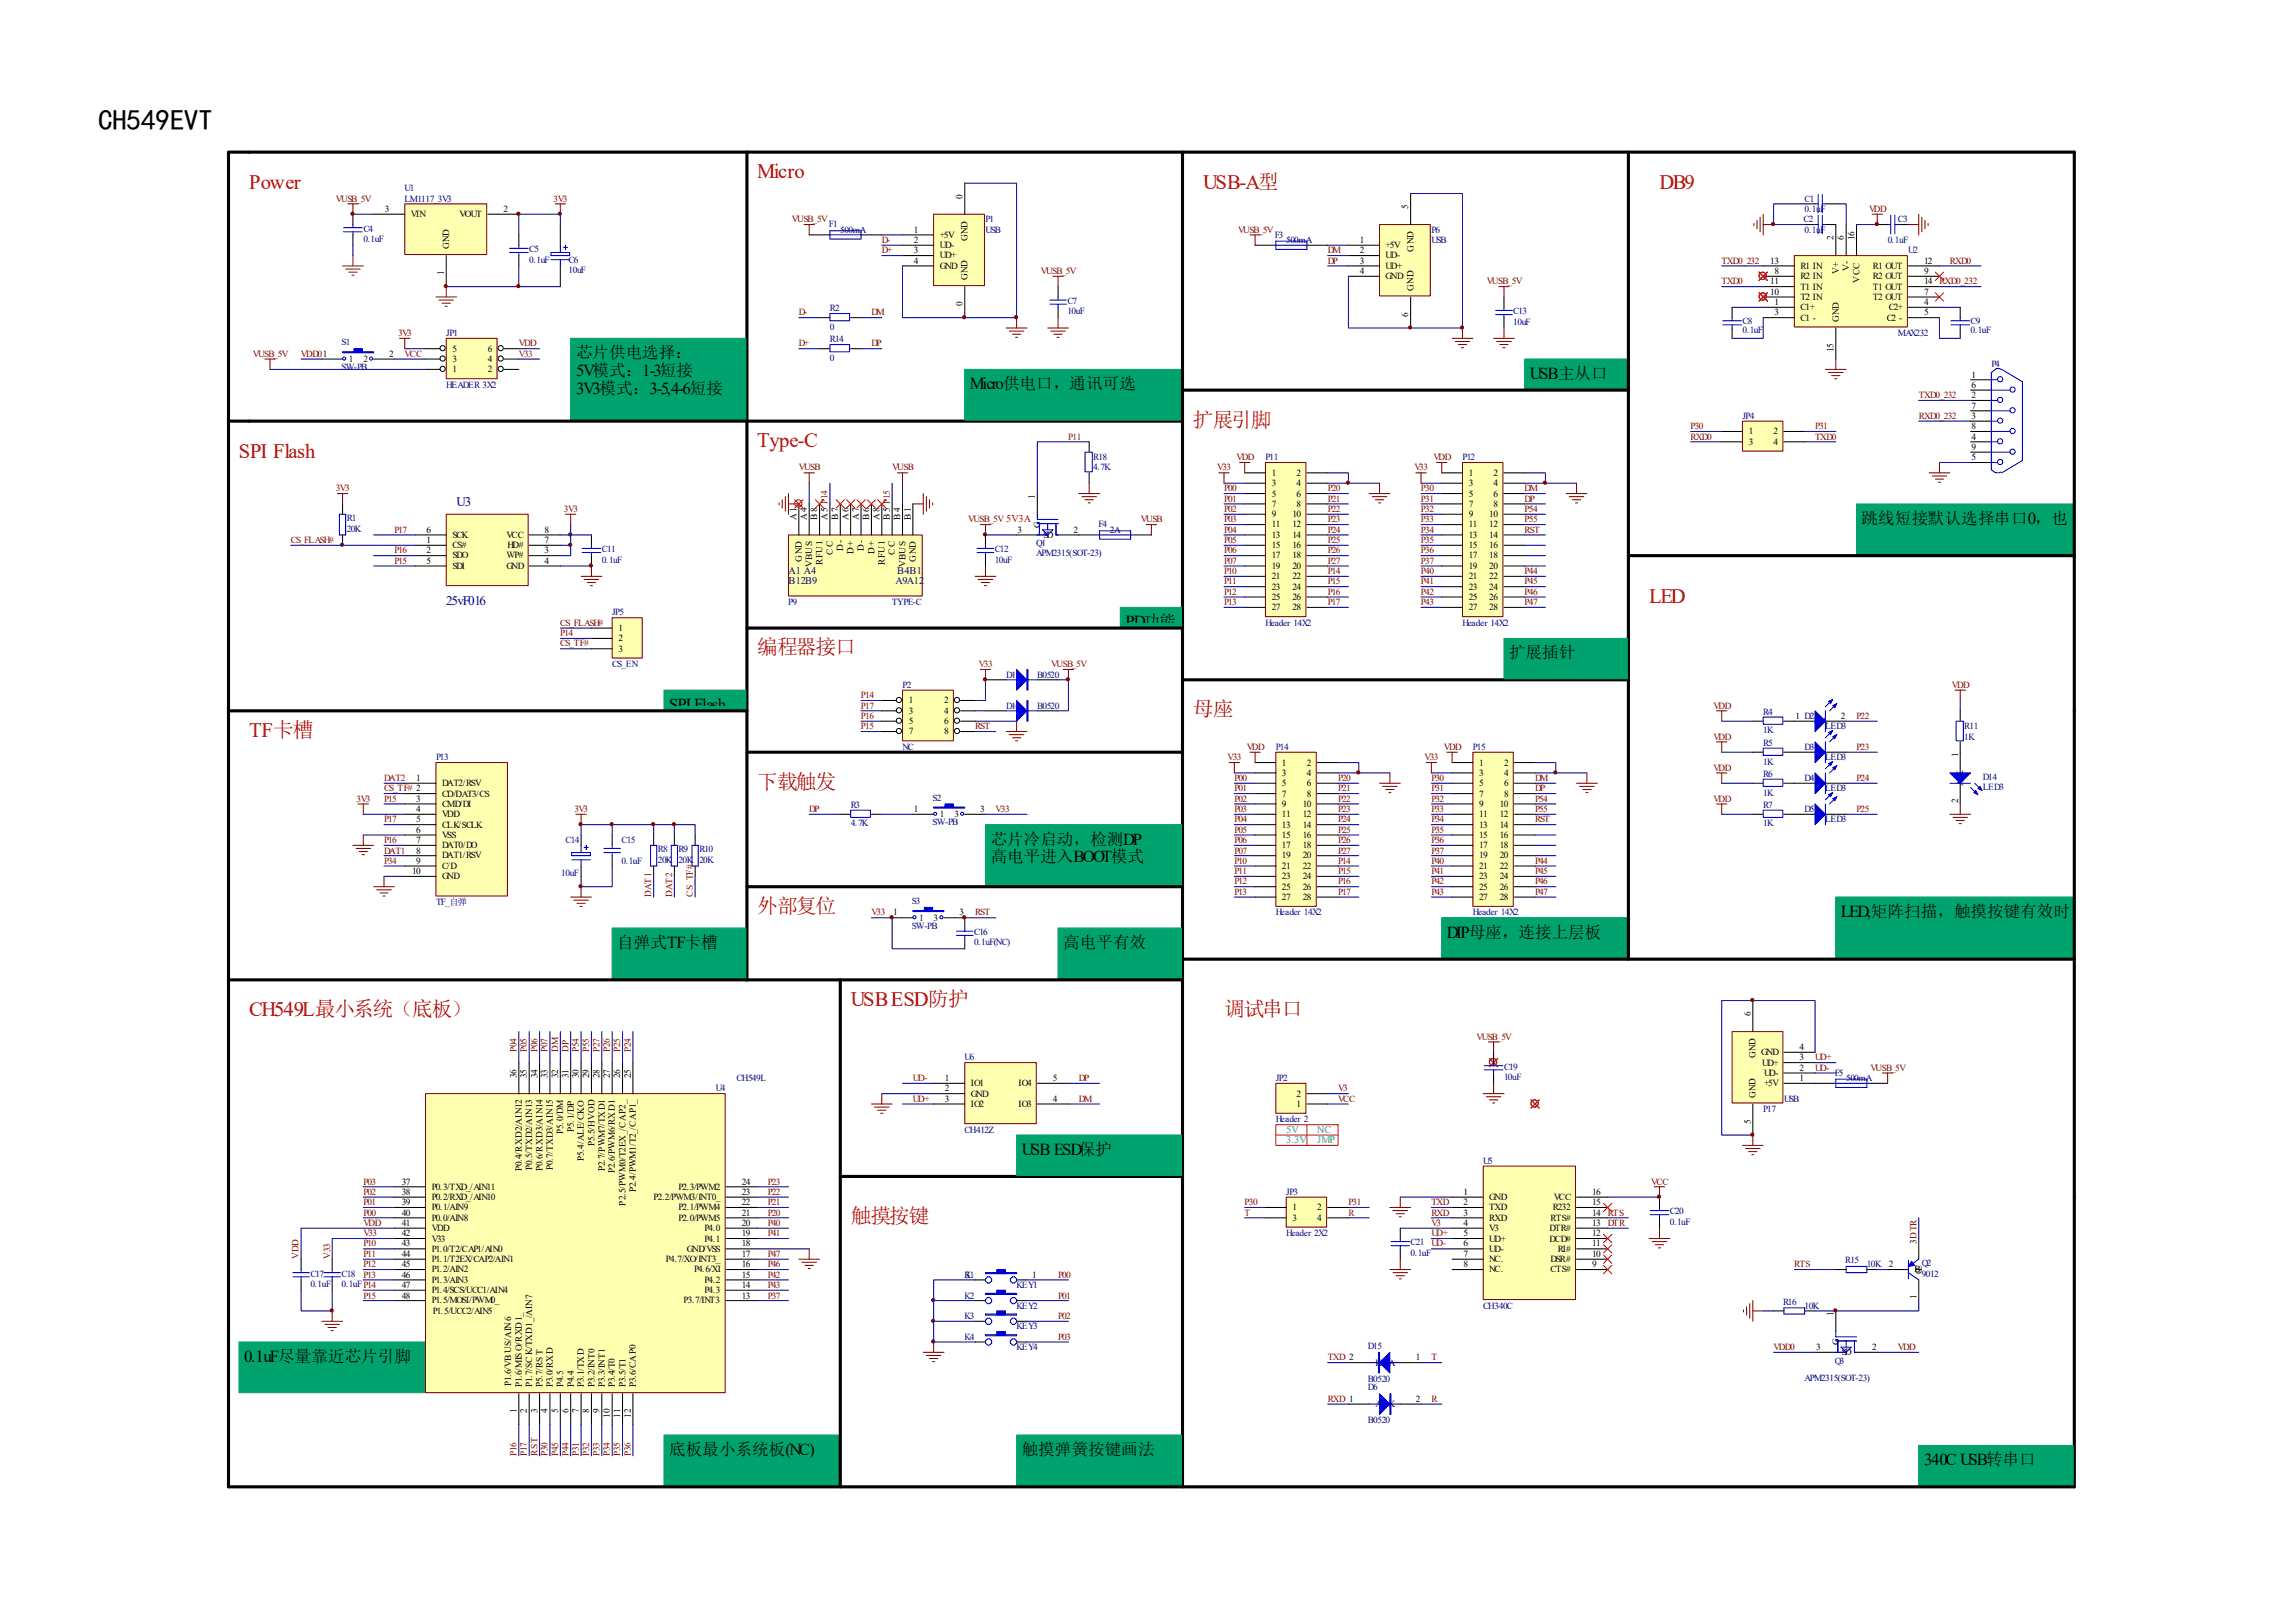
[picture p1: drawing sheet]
<svg xmlns="http://www.w3.org/2000/svg" width="297mm" height="210mm" viewBox="0 0 297 210" stroke-linecap="round" stroke-linejoin="round" font-family="sans-serif">
<defs><g id="words">
<text font-size="3.7" x="12.7" y="16.8">CH549EVT</text>
<g font-size="2.7" fill="#bf0000">
<text x="98" y="23.1">Micro</text>
<text x="32.3" y="24.4">Power</text>
<text x="155.7" y="24.4">USB-A型</text>
<text x="214.8" y="24.4">DB9</text>
<text x="30.9" y="59.2">SPI Flash</text>
<text x="98" y="57.9">Type-C</text>
<text x="154.4" y="55.2">扩展引脚</text>
<text x="213.4" y="78">LED</text>
<text x="98" y="84.7">编程器接口</text>
<text x="32.3" y="95.4">TF卡槽</text>
<text x="154.4" y="92.7">母座</text>
<text x="98" y="102.1">下载触发</text>
<text x="98" y="118.1">外部复位</text>
<text x="32.3" y="131.5">CH549L最小系统（底板）</text>
<text x="110.1" y="130.2">USB ESD防护</text>
<text x="158.4" y="131.5">调试串口</text>
<text x="110.1" y="158.3">触摸按键</text>
</g>
<g font-size="2.2">
<text x="74.5" y="48.6">5V模式：1-3短接</text>
<text x="74.5" y="50.9">3V3模式：3-5,4-6短接</text>
<text x="125.5" y="50.4">Micro供电口，通讯可选</text>
<text x="198" y="49">USB主从口</text>
<text x="145.7" y="81.2">PD功能</text>
<text x="86.6" y="91.9">SPI Flash</text>
<text x="238.2" y="118.7">LED,矩阵扫描，触摸按键有效时</text>
<text x="187.2" y="121.3">DIP母座，连接上层板</text>
<text x="132.2" y="149.4">USB ESD保护</text>
<text x="31.6" y="176.2">0.1uF尽量靠近芯片引脚</text>
<text x="249" y="189.6">340C USB转串口</text>
</g>
<g font-size="2.1">
<text x="74.6" y="46.4">芯片供电选择：</text>
<text x="240.9" y="67.8">跳线短接默认选择串口0，也可以跳到其他串口引脚</text>
<text x="195.3" y="85.2">扩展插针</text>
<text x="128.2" y="109.3">芯片冷启动，检测DP</text>
<text x="128.2" y="111.6">高电平进入BOOT模式</text>
<text x="79.9" y="122.7">自弹式TF卡槽</text>
<text x="137.6" y="122.7">高电平有效</text>
<text x="86.6" y="188.3">底板最小系统板(NC)</text>
<text x="132.3" y="188.3">触摸弹簧按键画法</text>
</g>
<g font-size="1.7" fill="#000080">
<text x="59.1" y="65.5">U3</text>
<text x="57.7" y="78.2">25vF016</text>
</g>
<g font-size="1.3" fill="#000080">
<text x="102" y="75.6">B12B9</text>
<text x="102" y="74.3">A1 A4</text>
<text x="115.9" y="75.6">A9A12</text>
<text x="116.1" y="74.3">B4B1</text>
</g>
<g font-size="1.3" fill="#009cca">
<text x="166.5" y="146.6">5V</text>
<text x="166.5" y="147.9">3.3V</text>
<text x="170.5" y="146.6">NC</text>
<text x="170.5" y="147.9">JMP</text>
</g>
<g font-size="1.2" fill="#800000">
<text x="43.5" y="26.1">VUSB_5V</text>
<text x="71.6" y="26.1">3V3</text>
<text x="102.5" y="28.7">VUSB_5V</text>
<text x="241.9" y="27.4">VDD</text>
<text x="114.1" y="31.5">D-</text>
<text x="114.1" y="32.8">D+</text>
<text x="134.7" y="35.5">VUSB_5V</text>
<text x="160.2" y="30.1">VUSB_5V</text>
<text x="171.8" y="32.8">DM</text>
<text x="171.8" y="34.1">DP</text>
<text x="222.8" y="34.1">TXD0_232</text>
<text x="252.3" y="34.1">RXD0</text>
<text x="103.4" y="40.8">D-</text>
<text x="112.8" y="40.8">DM</text>
<text x="192.4" y="36.8">VUSB_5V</text>
<text x="222.8" y="36.8">TXD0</text>
<text x="251" y="36.8">RXD0_232</text>
<text x="32.7" y="46.2">VUSB_5V</text>
<text x="38.9" y="46.2">VDD01</text>
<text x="51.5" y="43.5">3V3</text>
<text x="52.4" y="46.2">VCC</text>
<text x="67.1" y="44.8">VDD</text>
<text x="103.4" y="44.8">D+</text>
<text x="112.8" y="44.8">DP</text>
<text x="248.3" y="51.5">TXD0_232</text>
<text x="160" y="59.6">VDD</text>
<text x="185.5" y="59.6">VDD</text>
<text x="218.8" y="56.9">RXD0</text>
<text x="218.8" y="55.5">P30</text>
<text x="234.9" y="56.9">TXD0</text>
<text x="234.9" y="55.5">P31</text>
<text x="248.3" y="54.2">RXD0_232</text>
<text x="43.5" y="63.6">3V3</text>
<text x="103.4" y="60.9">VUSB</text>
<text x="115.4" y="60.9">VUSB</text>
<text x="157.5" y="60.9">V33</text>
<text x="158.4" y="63.6">P00</text>
<text x="158.4" y="64.9">P01</text>
<text x="171.8" y="63.6">P20</text>
<text x="171.8" y="64.9">P21</text>
<text x="183" y="60.9">V33</text>
<text x="183.9" y="63.6">P30</text>
<text x="183.9" y="64.9">P31</text>
<text x="197.3" y="63.6">DM</text>
<text x="197.3" y="64.9">DP</text>
<text x="37.6" y="70.3">CS_FLASH#</text>
<text x="51.1" y="71.6">P16</text>
<text x="51.1" y="68.9">P17</text>
<text x="73" y="66.3">3V3</text>
<text x="125.3" y="67.6">VUSB_5V 5V3A</text>
<text x="147.7" y="67.6">VUSB</text>
<text x="158.4" y="66.3">P02</text>
<text x="158.4" y="67.6">P03</text>
<text x="158.4" y="68.9">P04</text>
<text x="158.4" y="70.3">P05</text>
<text x="158.4" y="71.6">P06</text>
<text x="171.8" y="66.3">P22</text>
<text x="171.8" y="67.6">P23</text>
<text x="171.8" y="68.9">P24</text>
<text x="171.8" y="70.3">P25</text>
<text x="171.8" y="71.6">P26</text>
<text x="183.9" y="66.3">P32</text>
<text x="183.9" y="67.6">P33</text>
<text x="183.9" y="68.9">P34</text>
<text x="183.9" y="70.3">P35</text>
<text x="183.9" y="71.6">P36</text>
<text x="197.3" y="66.3">P54</text>
<text x="197.3" y="67.6">P55</text>
<text x="197.3" y="68.9">RST</text>
<text x="51.1" y="72.9">P15</text>
<text x="158.4" y="72.9">P07</text>
<text x="158.4" y="74.3">P10</text>
<text x="158.4" y="75.6">P11</text>
<text x="158.4" y="77">P12</text>
<text x="171.8" y="74.3">P14</text>
<text x="171.8" y="75.6">P15</text>
<text x="171.8" y="77">P16</text>
<text x="171.8" y="72.9">P27</text>
<text x="183.9" y="72.9">P37</text>
<text x="183.9" y="74.3">P40</text>
<text x="183.9" y="75.6">P41</text>
<text x="183.9" y="77">P42</text>
<text x="197.3" y="74.3">P44</text>
<text x="197.3" y="75.6">P45</text>
<text x="197.3" y="77">P46</text>
<text x="72.5" y="83.7">CS_TF#</text>
<text x="72.5" y="82.3">P14</text>
<text x="72.5" y="81">CS_FLASH#</text>
<text x="158.4" y="78.3">P13</text>
<text x="171.8" y="78.3">P17</text>
<text x="183.9" y="78.3">P43</text>
<text x="197.3" y="78.3">P47</text>
<text x="136.1" y="86.3">VUSB_5V</text>
<text x="252.6" y="89">VDD</text>
<text x="111.4" y="94.4">P15</text>
<text x="111.4" y="90.3">P14</text>
<text x="111.4" y="93">P16</text>
<text x="111.4" y="91.7">P17</text>
<text x="126.2" y="94.4">RST</text>
<text x="221.7" y="91.7">VDD</text>
<text x="221.7" y="95.7">VDD</text>
<text x="240.3" y="93">P22</text>
<text x="49.7" y="101.1">DAT2</text>
<text x="158.9" y="98.4">V33</text>
<text x="159.8" y="101.1">P00</text>
<text x="161.4" y="97">VDD</text>
<text x="173.2" y="101.1">P20</text>
<text x="184.4" y="98.4">V33</text>
<text x="185.2" y="101.1">P30</text>
<text x="186.9" y="97">VDD</text>
<text x="198.7" y="101.1">DM</text>
<text x="221.7" y="99.7">VDD</text>
<text x="240.3" y="97">P23</text>
<text x="240.3" y="101.1">P24</text>
<text x="46.1" y="103.7">3V3</text>
<text x="49.7" y="106.4">P17</text>
<text x="49.7" y="103.7">P15</text>
<text x="49.7" y="102.4">CS_TF# 2</text>
<text x="74.3" y="105.1">3V3</text>
<text x="104.7" y="105.1">DP</text>
<text x="128.9" y="105.1">V33</text>
<text x="159.8" y="102.4">P01</text>
<text x="159.8" y="103.7">P02</text>
<text x="159.8" y="105.1">P03</text>
<text x="159.8" y="106.4">P04</text>
<text x="159.8" y="107.7">P05</text>
<text x="173.2" y="102.4">P21</text>
<text x="173.2" y="103.7">P22</text>
<text x="173.2" y="105.1">P23</text>
<text x="173.2" y="106.4">P24</text>
<text x="173.2" y="107.7">P25</text>
<text x="185.2" y="102.4">P31</text>
<text x="185.2" y="103.7">P32</text>
<text x="185.2" y="105.1">P33</text>
<text x="185.2" y="106.4">P34</text>
<text x="185.2" y="107.7">P35</text>
<text x="198.7" y="102.4">DP</text>
<text x="198.7" y="103.7">P54</text>
<text x="198.7" y="105.1">P55</text>
<text x="198.7" y="106.4">RST</text>
<text x="221.7" y="103.7">VDD</text>
<text x="240.3" y="105.1">P25</text>
<text x="49.7" y="109.1">P16</text>
<text x="49.7" y="110.5">DAT1</text>
<text x="159.8" y="109.1">P06</text>
<text x="159.8" y="110.5">P07</text>
<text x="159.8" y="111.8">P10</text>
<text x="159.8" y="113.1">P11</text>
<text x="173.2" y="111.8">P14</text>
<text x="173.2" y="113.1">P15</text>
<text x="173.2" y="109.1">P26</text>
<text x="173.2" y="110.5">P27</text>
<text x="185.2" y="109.1">P36</text>
<text x="185.2" y="110.5">P37</text>
<text x="185.2" y="111.8">P40</text>
<text x="185.2" y="113.1">P41</text>
<text x="198.7" y="111.8">P44</text>
<text x="198.7" y="113.1">P45</text>
<text x="84.3" y="116.1" transform="rotate(-90 84.3 116.1)">DAT1</text>
<text x="87" y="116.1" transform="rotate(-90 87 116.1)">DAT2</text>
<text x="89.7" y="116.1" transform="rotate(-90 89.7 116.1)">CS_TF#</text>
<text x="112.8" y="118.5">V33</text>
<text x="126.2" y="118.5">RST</text>
<text x="159.8" y="114.4">P12</text>
<text x="159.8" y="115.8">P13</text>
<text x="173.2" y="114.4">P16</text>
<text x="173.2" y="115.8">P17</text>
<text x="185.2" y="114.4">P42</text>
<text x="185.2" y="115.8">P43</text>
<text x="198.7" y="114.4">P46</text>
<text x="198.7" y="115.8">P47</text>
<text x="66.8" y="136.2" transform="rotate(-90 66.8 136.2)">P04</text>
<text x="68.2" y="136.2" transform="rotate(-90 68.2 136.2)">P05</text>
<text x="69.6" y="136.2" transform="rotate(-90 69.6 136.2)">P06</text>
<text x="70.9" y="136.2" transform="rotate(-90 70.9 136.2)">P07</text>
<text x="72.2" y="136.2" transform="rotate(-90 72.2 136.2)">DM</text>
<text x="73.6" y="136.2" transform="rotate(-90 73.6 136.2)">DP</text>
<text x="74.9" y="136.2" transform="rotate(-90 74.9 136.2)">P54</text>
<text x="76.2" y="136.2" transform="rotate(-90 76.2 136.2)">P55</text>
<text x="77.6" y="136.2" transform="rotate(-90 77.6 136.2)">P27</text>
<text x="78.9" y="136.2" transform="rotate(-90 78.9 136.2)">P26</text>
<text x="80.3" y="136.2" transform="rotate(-90 80.3 136.2)">P25</text>
<text x="81.6" y="136.2" transform="rotate(-90 81.6 136.2)">P24</text>
<text x="191.1" y="134.5">VUSB_5V</text>
<text x="234.9" y="137.2">UD+</text>
<text x="118.1" y="142.6">UD+</text>
<text x="118.1" y="139.9">UD-</text>
<text x="139.6" y="142.6">DM</text>
<text x="139.6" y="139.9">DP</text>
<text x="173.2" y="141.2">V3</text>
<text x="173.2" y="142.6">VCC</text>
<text x="234.9" y="138.6">UD-</text>
<text x="242.1" y="138.6">VUSB_5V</text>
<text x="47" y="156">P01</text>
<text x="47" y="154.6">P02</text>
<text x="47" y="153.3">P03</text>
<text x="99.4" y="156">P21</text>
<text x="99.4" y="154.6">P22</text>
<text x="99.4" y="153.3">P23</text>
<text x="161.1" y="156">P30</text>
<text x="174.5" y="156">P31</text>
<text x="185.2" y="156">TXD</text>
<text x="213.7" y="153.3">VCC</text>
<text x="47" y="160">V33</text>
<text x="47" y="158.6">VDD</text>
<text x="47" y="161.3">P10</text>
<text x="47" y="157.3">P00</text>
<text x="99.4" y="157.3">P20</text>
<text x="99.4" y="158.6">P40</text>
<text x="99.4" y="160">P41</text>
<text x="185.2" y="158.6">V3</text>
<text x="185.2" y="157.3">RXD</text>
<text x="185.2" y="160">UD+</text>
<text x="185.2" y="161.3">UD-</text>
<text x="208.1" y="157.3">RTS</text>
<text x="208.1" y="158.6">DTR</text>
<text x="38.7" y="162.9" transform="rotate(-90 38.7 162.9)">VDD</text>
<text x="42.7" y="162.9" transform="rotate(-90 42.7 162.9)">V33</text>
<text x="47" y="162.6">P11</text>
<text x="47" y="164">P12</text>
<text x="47" y="165.3">P13</text>
<text x="99.4" y="165.3">P42</text>
<text x="99.4" y="166.7">P43</text>
<text x="99.4" y="164">P46</text>
<text x="99.4" y="162.6">P47</text>
<text x="136.9" y="165.3">P00</text>
<text x="232.2" y="164">RTS</text>
<text x="47" y="168">P15</text>
<text x="99.4" y="168">P37</text>
<text x="136.9" y="168">P01</text>
<text x="136.9" y="170.7">P02</text>
<text x="136.9" y="173.4">P03</text>
<text x="171.8" y="176">TXD 2</text>
<text x="185.2" y="176">T</text>
<text x="229.5" y="174.7">VDD0</text>
<text x="245.6" y="174.7">VDD</text>
<text x="171.8" y="181.4">RXD 1</text>
<text x="185.2" y="181.4">R</text>
<text x="66.8" y="188.4" transform="rotate(-90 66.8 188.4)">P16</text>
<text x="68.2" y="188.4" transform="rotate(-90 68.2 188.4)">P17</text>
<text x="69.6" y="188.4" transform="rotate(-90 69.6 188.4)">RST</text>
<text x="70.9" y="188.4" transform="rotate(-90 70.9 188.4)">P30</text>
<text x="72.2" y="188.4" transform="rotate(-90 72.2 188.4)">P45</text>
<text x="73.6" y="188.4" transform="rotate(-90 73.6 188.4)">P44</text>
<text x="74.9" y="188.4" transform="rotate(-90 74.9 188.4)">P31</text>
<text x="76.2" y="188.4" transform="rotate(-90 76.2 188.4)">P32</text>
<text x="77.6" y="188.4" transform="rotate(-90 77.6 188.4)">P33</text>
<text x="78.9" y="188.4" transform="rotate(-90 78.9 188.4)">P34</text>
<text x="80.3" y="188.4" transform="rotate(-90 80.3 188.4)">P35</text>
<text x="81.6" y="188.4" transform="rotate(-90 81.6 188.4)">P36</text>
</g>
<g font-size="1.2" fill="#000080">
<text x="47" y="30">C4</text>
<text x="52.4" y="24.8">U1</text>
<text x="52.4" y="26.1">LM1117_3V3</text>
<text x="107.3" y="29.4">F1</text>
<text x="127.5" y="28.7">P1</text>
<text x="233.4" y="28.7">C2</text>
<text x="233.5" y="26.1">C1</text>
<text x="233.5" y="27.4">0.1uF</text>
<text x="245.6" y="28.7">C3</text>
<text x="47" y="31.3">0.1uF</text>
<text x="68.5" y="32.6">C5</text>
<text x="68.5" y="34">0.1uF</text>
<text x="73.6" y="34">C6</text>
<text x="73.6" y="35.3">10uF</text>
<text x="108.8" y="30.1">500mA</text>
<text x="127.5" y="30.1">USB</text>
<text x="165" y="30.8">F3</text>
<text x="166.5" y="31.5">500mA</text>
<text x="185.2" y="30.1">P6</text>
<text x="185.2" y="31.5">USB</text>
<text x="233.5" y="30.1">0.1uF</text>
<text x="244.3" y="31.5">0.1uF</text>
<text x="247" y="32.8">U2</text>
<text x="107.4" y="40.3">R2</text>
<text x="138.1" y="39.3">C7</text>
<text x="138.1" y="40.7">10uF</text>
<text x="195.8" y="40.7">C13</text>
<text x="225.5" y="41.9">C8</text>
<text x="255" y="41.9">C9</text>
<text x="44.2" y="44.7">S1</text>
<text x="44.2" y="47.9">SW-PB</text>
<text x="57.7" y="43.5">JP1</text>
<text x="107.4" y="42.7">0</text>
<text x="107.4" y="44.3">R14</text>
<text x="107.4" y="46.7">0</text>
<text x="195.8" y="42">10uF</text>
<text x="225.5" y="43.1">0.1uF</text>
<text x="245.6" y="43.5">MAX232</text>
<text x="255" y="43.1">0.1uF</text>
<text x="257.7" y="47.5">P4</text>
<text x="57.7" y="50.2">HEADER 3X2</text>
<text x="141.5" y="59.6">R18</text>
<text x="163.8" y="59.6">P11</text>
<text x="189.3" y="59.6">P12</text>
<text x="225.5" y="54.2">JP4</text>
<text x="141.5" y="60.9">4.7K</text>
<text x="44.9" y="67.4">R1</text>
<text x="44.9" y="68.8">20K</text>
<text x="77.9" y="71.5">C11</text>
<text x="128.7" y="71.5">C12</text>
<text x="134.1" y="70.7">Q1</text>
<text x="142.2" y="68.2">F4</text>
<text x="143.6" y="68.9">2A</text>
<text x="77.9" y="72.8">0.1uF</text>
<text x="128.7" y="72.8">10uF</text>
<text x="134.1" y="72">APM2315(SOT-23)</text>
<text x="79.2" y="79.6">JP5</text>
<text x="102" y="78.3">P9</text>
<text x="115.4" y="78.3">TYPE-C</text>
<text x="163.8" y="81">Header 14X2</text>
<text x="189.3" y="81">Header 14X2</text>
<text x="79.2" y="86.3">CS_EN</text>
<text x="116.8" y="89">P2</text>
<text x="130.2" y="87.7">D1</text>
<text x="134.2" y="87.7">B0520</text>
<text x="130.2" y="91.7">D16</text>
<text x="134.2" y="91.7">B0520</text>
<text x="228.2" y="92.5">R4</text>
<text x="228.2" y="94.9">1K</text>
<text x="236.2" y="94.4">LED3</text>
<text x="254.2" y="94.4">R11</text>
<text x="254.2" y="95.7">1K</text>
<text x="56.4" y="98.4">P13</text>
<text x="116.8" y="97">NC</text>
<text x="165.1" y="97">P14</text>
<text x="190.6" y="97">P15</text>
<text x="228.2" y="96.5">R5</text>
<text x="228.2" y="98.9">1K</text>
<text x="228.2" y="100.5">R6</text>
<text x="233.5" y="97">D3</text>
<text x="233.5" y="101.1">D4</text>
<text x="236.2" y="98.4">LED3</text>
<text x="256.6" y="100.9">D14</text>
<text x="110.1" y="104.5">R3</text>
<text x="110.1" y="106.9">4.7K</text>
<text x="120.7" y="103.6">S2</text>
<text x="120.7" y="106.8">SW-PB</text>
<text x="228.2" y="103">1K</text>
<text x="228.2" y="104.5">R7</text>
<text x="228.2" y="106.9">1K</text>
<text x="233.5" y="105.1">D5</text>
<text x="236.2" y="102.4">LED3</text>
<text x="236.2" y="106.4">LED3</text>
<text x="256.6" y="102.3">LED3</text>
<text x="72.6" y="113.4">10uF</text>
<text x="73.2" y="109.1">C14</text>
<text x="80.4" y="109.1">C15</text>
<text x="80.4" y="111.8">0.1uF</text>
<text x="85.1" y="110.3">R8</text>
<text x="85.1" y="111.6">20K</text>
<text x="87.8" y="110.3">R9</text>
<text x="87.8" y="111.6">20K</text>
<text x="90.5" y="110.3">R10</text>
<text x="90.5" y="111.6">20K</text>
<text x="56.4" y="117.1">TF_自弹</text>
<text x="118" y="117">S3</text>
<text x="165.1" y="118.5">Header 14X2</text>
<text x="190.6" y="118.5">Header 14X2</text>
<text x="118" y="120.2">SW-PB</text>
<text x="126.1" y="121">C16</text>
<text x="126.1" y="122.3">0.1uF(NC)</text>
<text x="124.8" y="137.2">U6</text>
<text x="92.6" y="141.2">U4</text>
<text x="95.3" y="139.9">CH549L</text>
<text x="165.1" y="139.9">JP2</text>
<text x="194.6" y="138.4">C19</text>
<text x="194.6" y="139.7">10uF</text>
<text x="228.2" y="143.9">P17</text>
<text x="230.9" y="142.6">USB</text>
<text x="237.4" y="139.2">F5</text>
<text x="238.9" y="139.9">500mA</text>
<text x="124.8" y="146.6">CH412Z</text>
<text x="165.1" y="145.2">Header 2</text>
<text x="166.5" y="154.6">JP3</text>
<text x="191.9" y="150.6">U5</text>
<text x="166.5" y="160">Header 2X2</text>
<text x="182.5" y="161.2">C21</text>
<text x="216.1" y="157.1">C20</text>
<text x="216.1" y="158.5">0.1uF</text>
<text x="40.2" y="165.2">C17</text>
<text x="40.2" y="166.5">0.1uF</text>
<text x="44.2" y="165.2">C18</text>
<text x="44.2" y="166.5">0.1uFP14</text>
<text x="124.8" y="165.3">K1</text>
<text x="131.6" y="166.7">KEY1</text>
<text x="182.5" y="162.5">0.1uF</text>
<text x="238.8" y="163.5">R15</text>
<text x="241.6" y="164">10K</text>
<text x="248.7" y="163.9">Q2</text>
<text x="248.7" y="165.2">9012</text>
<text x="124.8" y="170.7">K3</text>
<text x="124.8" y="173.4">K4</text>
<text x="124.8" y="168">K2</text>
<text x="131.6" y="172">KEY3</text>
<text x="131.6" y="169.3">KEY2</text>
<text x="191.9" y="169.3">CH340C</text>
<text x="230.8" y="168.8">R16</text>
<text x="233.5" y="169.3">10K</text>
<text x="131.6" y="174.7">KEY4</text>
<text x="177" y="174.6">D15</text>
<text x="177" y="178.9">B0520</text>
<text x="177" y="179.9">D6</text>
<text x="233.5" y="178.7">APM2315(SOT-23)</text>
<text x="237.4" y="176.4">Q3</text>
<text x="177" y="184.2">B0520</text>
</g>
<g font-size="1.2">
<text x="49.8" y="27.4">3</text>
<text x="53.2" y="28.1">VIN</text>
<text x="59.5" y="28.1">VOUT</text>
<text x="65.1" y="27.4">2</text>
<text x="124.5" y="25.7" transform="rotate(-90 124.5 25.7)">0</text>
<text x="182.2" y="27.1" transform="rotate(-90 182.2 27.1)">5</text>
<text x="57.4" y="35.6" transform="rotate(-90 57.4 35.6)">1</text>
<text x="58.1" y="32.3" transform="rotate(-90 58.1 32.3)">GND</text>
<text x="118.3" y="30.1">1</text>
<text x="118.3" y="34.1">4</text>
<text x="118.3" y="32.8">3</text>
<text x="118.3" y="31.5">2</text>
<text x="121.6" y="30.8">+5V</text>
<text x="121.6" y="34.8">GND</text>
<text x="121.6" y="33.4">UD+</text>
<text x="121.6" y="32.1">UD-</text>
<text x="125.2" y="31.2" transform="rotate(-90 125.2 31.2)">GND</text>
<text x="176" y="31.5">1</text>
<text x="176" y="35.5">4</text>
<text x="176" y="34.1">3</text>
<text x="176" y="32.8">2</text>
<text x="179.3" y="32.1">+5V</text>
<text x="179.3" y="34.8">UD+</text>
<text x="179.3" y="33.4">UD-</text>
<text x="182.9" y="32.6" transform="rotate(-90 182.9 32.6)">GND</text>
<text x="229.1" y="34.1">13</text>
<text x="229.7" y="35.5">8</text>
<text x="233" y="34.8">R1 IN</text>
<text x="237.3" y="31.1" transform="rotate(-90 237.3 31.1)">2</text>
<text x="238" y="35.5" transform="rotate(-90 238 35.5)">V+</text>
<text x="238.6" y="31.1" transform="rotate(-90 238.6 31.1)">6</text>
<text x="239.3" y="35.1" transform="rotate(-90 239.3 35.1)">V-</text>
<text x="240" y="31.1" transform="rotate(-90 240 31.1)">16</text>
<text x="242.4" y="34.8">R1 OUT</text>
<text x="249" y="34.1">12</text>
<text x="249" y="35.5">9</text>
<text x="124.5" y="39.6" transform="rotate(-90 124.5 39.6)">0</text>
<text x="125.2" y="36.3" transform="rotate(-90 125.2 36.3)">GND</text>
<text x="179.3" y="36.1">GND</text>
<text x="182.2" y="41" transform="rotate(-90 182.2 41)">6</text>
<text x="182.9" y="37.6" transform="rotate(-90 182.9 37.6)">GND</text>
<text x="229.1" y="36.8">11</text>
<text x="229.1" y="38.1">10</text>
<text x="229.7" y="39.5">1</text>
<text x="229.7" y="40.8">3</text>
<text x="233" y="36.1">R2 IN</text>
<text x="233" y="37.5">T1 IN</text>
<text x="233" y="38.8">T2 IN</text>
<text x="233" y="40.1">C1+</text>
<text x="233" y="41.5">C1 -</text>
<text x="238" y="41.7" transform="rotate(-90 238 41.7)">GND</text>
<text x="240.6" y="36.6" transform="rotate(-90 240.6 36.6)">VCC</text>
<text x="242.4" y="36.1">R2 OUT</text>
<text x="242.4" y="37.5">T1 OUT</text>
<text x="242.4" y="38.8">T2 OUT</text>
<text x="244.2" y="41.5">C2 -</text>
<text x="244.4" y="40.1">C2+</text>
<text x="249" y="36.8">14</text>
<text x="249" y="38.1">7</text>
<text x="249" y="39.5">4</text>
<text x="249" y="40.8">5</text>
<text x="45.1" y="46.8">1</text>
<text x="47" y="46.8">2</text>
<text x="50.4" y="46.2">2</text>
<text x="58.5" y="46.8">3</text>
<text x="58.5" y="45.5">5</text>
<text x="63.1" y="46.8">4</text>
<text x="63.1" y="45.5">6</text>
<text x="237.3" y="45.5" transform="rotate(-90 237.3 45.5)">15</text>
<text x="58.5" y="48.2">1</text>
<text x="63.1" y="48.2">2</text>
<text x="255.1" y="48.9">1</text>
<text x="255.1" y="50.2">6</text>
<text x="255.1" y="51.5">2</text>
<text x="255.1" y="52.9">7</text>
<text x="226.3" y="56.2">1</text>
<text x="226.3" y="57.5">3</text>
<text x="229.5" y="56.2">2</text>
<text x="229.5" y="57.5">4</text>
<text x="255.1" y="54.2">3</text>
<text x="255.1" y="55.5">8</text>
<text x="255.1" y="56.9">4</text>
<text x="255.1" y="58.2">9</text>
<text x="255.1" y="59.6">5</text>
<text x="133.9" y="64.6" transform="rotate(-90 133.9 64.6)">1</text>
<text x="164.6" y="61.6">1</text>
<text x="164.6" y="62.9">3</text>
<text x="164.6" y="64.3">5</text>
<text x="164.6" y="65.6">7</text>
<text x="167.8" y="61.6">2</text>
<text x="167.8" y="62.9">4</text>
<text x="167.8" y="64.3">6</text>
<text x="167.8" y="65.6">8</text>
<text x="190.1" y="61.6">1</text>
<text x="190.1" y="62.9">3</text>
<text x="190.1" y="64.3">5</text>
<text x="190.1" y="65.6">7</text>
<text x="193.3" y="61.6">2</text>
<text x="193.3" y="62.9">4</text>
<text x="193.3" y="64.3">6</text>
<text x="193.3" y="65.6">8</text>
<text x="55.2" y="68.9">6</text>
<text x="55.2" y="71.6">2</text>
<text x="55.2" y="70.3">1</text>
<text x="58.5" y="69.6">SCK</text>
<text x="58.5" y="71">CS#</text>
<text x="65.5" y="69.6">VCC</text>
<text x="65.7" y="71">HD#</text>
<text x="70.5" y="68.9">8</text>
<text x="70.5" y="70.3">7</text>
<text x="70.5" y="71.6">3</text>
<text x="103.1" y="67.2" transform="rotate(-90 103.1 67.2)">A1</text>
<text x="104.4" y="67.2" transform="rotate(-90 104.4 67.2)">A4</text>
<text x="105.8" y="67.2" transform="rotate(-90 105.8 67.2)">B8</text>
<text x="107.1" y="67.2" transform="rotate(-90 107.1 67.2)">A5 P14</text>
<text x="107.8" y="71.8" transform="rotate(-90 107.8 71.8)">CC</text>
<text x="108.5" y="67.2" transform="rotate(-90 108.5 67.2)">B7</text>
<text x="109.1" y="71.2" transform="rotate(-90 109.1 71.2)">D-</text>
<text x="109.8" y="67.2" transform="rotate(-90 109.8 67.2)">A6</text>
<text x="110.5" y="71.6" transform="rotate(-90 110.5 71.6)">D+</text>
<text x="111.1" y="67.2" transform="rotate(-90 111.1 67.2)">A7</text>
<text x="111.8" y="71.2" transform="rotate(-90 111.8 71.2)">D-</text>
<text x="112.5" y="67.2" transform="rotate(-90 112.5 67.2)">B6</text>
<text x="113.2" y="71.6" transform="rotate(-90 113.2 71.6)">D+</text>
<text x="113.8" y="67.2" transform="rotate(-90 113.8 67.2)">A8</text>
<text x="115.1" y="67.2" transform="rotate(-90 115.1 67.2)">B5 P15</text>
<text x="115.8" y="71.8" transform="rotate(-90 115.8 71.8)">CC</text>
<text x="116.5" y="67.2" transform="rotate(-90 116.5 67.2)">B4</text>
<text x="117.9" y="67.2" transform="rotate(-90 117.9 67.2)">B1</text>
<text x="131.7" y="68.9">3</text>
<text x="134.6" y="68.3" transform="rotate(-90 134.6 68.3)">G</text>
<text x="135" y="69.6">SD</text>
<text x="138.9" y="68.9">2</text>
<text x="164.6" y="66.9">9</text>
<text x="164.6" y="68.2">11</text>
<text x="164.6" y="69.6">13</text>
<text x="164.6" y="71">15</text>
<text x="167.3" y="66.9">10</text>
<text x="167.3" y="68.2">12</text>
<text x="167.3" y="69.6">14</text>
<text x="167.3" y="71">16</text>
<text x="190.1" y="66.9">9</text>
<text x="190.1" y="68.2">11</text>
<text x="190.1" y="69.6">13</text>
<text x="190.1" y="71">15</text>
<text x="192.7" y="66.9">10</text>
<text x="192.7" y="68.2">12</text>
<text x="192.7" y="69.6">14</text>
<text x="192.7" y="71">16</text>
<text x="55.2" y="72.9">5</text>
<text x="58.5" y="72.3">SDO</text>
<text x="58.5" y="73.6">SDI</text>
<text x="65.5" y="73.6">GND</text>
<text x="65.5" y="72.3">WP#</text>
<text x="70.5" y="72.9">4</text>
<text x="103.8" y="72.7" transform="rotate(-90 103.8 72.7)">GND</text>
<text x="105.1" y="73.4" transform="rotate(-90 105.1 73.4)">VBUS</text>
<text x="106.4" y="73.1" transform="rotate(-90 106.4 73.1)">RFU1</text>
<text x="114.5" y="73.1" transform="rotate(-90 114.5 73.1)">RFU1</text>
<text x="117.2" y="73.4" transform="rotate(-90 117.2 73.4)">VBUS</text>
<text x="118.5" y="72.7" transform="rotate(-90 118.5 72.7)">GND</text>
<text x="164.6" y="72.3">17</text>
<text x="164.6" y="73.6">19</text>
<text x="164.6" y="75">21</text>
<text x="164.6" y="76.3">23</text>
<text x="164.6" y="77.6">25</text>
<text x="167.3" y="72.3">18</text>
<text x="167.3" y="73.6">20</text>
<text x="167.3" y="75">22</text>
<text x="167.3" y="76.3">24</text>
<text x="167.3" y="77.6">26</text>
<text x="190.1" y="72.3">17</text>
<text x="190.1" y="73.6">19</text>
<text x="190.1" y="75">21</text>
<text x="190.1" y="76.3">23</text>
<text x="190.1" y="77.6">25</text>
<text x="192.7" y="72.3">18</text>
<text x="192.7" y="73.6">20</text>
<text x="192.7" y="75">22</text>
<text x="192.7" y="76.3">24</text>
<text x="192.7" y="77.6">26</text>
<text x="80.1" y="81.7">1</text>
<text x="80.1" y="83">2</text>
<text x="164.6" y="79">27</text>
<text x="167.3" y="79">28</text>
<text x="190.1" y="79">27</text>
<text x="192.7" y="79">28</text>
<text x="80.1" y="84.3">3</text>
<text x="117.6" y="91">1</text>
<text x="117.6" y="92.4">3</text>
<text x="117.6" y="93.7">5</text>
<text x="117.6" y="95">7</text>
<text x="122.2" y="91">2</text>
<text x="122.2" y="92.4">4</text>
<text x="122.2" y="93.7">6</text>
<text x="122.2" y="95">8</text>
<text x="232.4" y="93">1 D2</text>
<text x="234.8" y="93.7">KA</text>
<text x="238.2" y="93">2</text>
<text x="53.8" y="101.1">1</text>
<text x="57.2" y="101.7">DAT2/RSV</text>
<text x="165.9" y="99.1">1</text>
<text x="165.9" y="100.4">3</text>
<text x="165.9" y="101.7">5</text>
<text x="169.1" y="99.1">2</text>
<text x="169.1" y="100.4">4</text>
<text x="169.1" y="101.7">6</text>
<text x="191.4" y="99.1">1</text>
<text x="191.4" y="100.4">3</text>
<text x="191.4" y="101.7">5</text>
<text x="194.6" y="99.1">2</text>
<text x="194.6" y="100.4">4</text>
<text x="194.6" y="101.7">6</text>
<text x="253.4" y="98" transform="rotate(-90 253.4 98)">1</text>
<text x="254" y="101.8" transform="rotate(-90 254 101.8)">A K</text>
<text x="53.8" y="103.7">3</text>
<text x="53.8" y="105.1">4</text>
<text x="53.8" y="106.4">5</text>
<text x="53.8" y="107.7">6</text>
<text x="57.2" y="103.1">CD/DAT3/CS</text>
<text x="57.2" y="104.4">CMD/DI</text>
<text x="57.2" y="105.8">VDD</text>
<text x="57.2" y="107.1">CLK/SCLK</text>
<text x="118.3" y="105.1">1</text>
<text x="121.6" y="105.8">1</text>
<text x="123.5" y="105.8">3</text>
<text x="126.9" y="105.1">3</text>
<text x="165.9" y="103.1">7</text>
<text x="165.9" y="104.4">9</text>
<text x="165.9" y="105.8">11</text>
<text x="165.9" y="107.1">13</text>
<text x="168.6" y="104.4">10</text>
<text x="168.6" y="105.8">12</text>
<text x="168.6" y="107.1">14</text>
<text x="169.1" y="103.1">8</text>
<text x="191.4" y="103.1">7</text>
<text x="191.4" y="104.4">9</text>
<text x="191.4" y="105.8">11</text>
<text x="191.4" y="107.1">13</text>
<text x="194.1" y="104.4">10</text>
<text x="194.1" y="105.8">12</text>
<text x="194.1" y="107.1">14</text>
<text x="194.6" y="103.1">8</text>
<text x="253.4" y="103.9" transform="rotate(-90 253.4 103.9)">2</text>
<text x="53.3" y="113.1">10</text>
<text x="53.8" y="109.1">7</text>
<text x="53.8" y="110.5">8</text>
<text x="53.8" y="111.8">9</text>
<text x="57.2" y="108.4">VSS</text>
<text x="57.2" y="109.8">DAT0/DO</text>
<text x="57.2" y="111.1">DAT1/RSV</text>
<text x="57.2" y="112.4">C/D</text>
<text x="57.2" y="113.8">GND</text>
<text x="165.9" y="108.4">15</text>
<text x="165.9" y="109.8">17</text>
<text x="165.9" y="111.1">19</text>
<text x="165.9" y="112.4">21</text>
<text x="165.9" y="113.8">23</text>
<text x="168.6" y="108.4">16</text>
<text x="168.6" y="109.8">18</text>
<text x="168.6" y="111.1">20</text>
<text x="168.6" y="112.4">22</text>
<text x="168.6" y="113.8">24</text>
<text x="191.4" y="108.4">15</text>
<text x="191.4" y="109.8">17</text>
<text x="191.4" y="111.1">19</text>
<text x="191.4" y="112.4">21</text>
<text x="191.4" y="113.8">23</text>
<text x="194.1" y="108.4">16</text>
<text x="194.1" y="109.8">18</text>
<text x="194.1" y="111.1">20</text>
<text x="194.1" y="112.4">22</text>
<text x="194.1" y="113.8">24</text>
<text x="115.6" y="118.5">1</text>
<text x="119" y="119.1">1</text>
<text x="120.8" y="119.1">3</text>
<text x="124.2" y="118.5">3</text>
<text x="165.9" y="115.1">25</text>
<text x="165.9" y="116.5">27</text>
<text x="168.6" y="115.1">26</text>
<text x="168.6" y="116.5">28</text>
<text x="191.4" y="115.1">25</text>
<text x="191.4" y="116.5">27</text>
<text x="194.1" y="115.1">26</text>
<text x="194.1" y="116.5">28</text>
<text x="226.6" y="131.5" transform="rotate(-90 226.6 131.5)">6</text>
<text x="227.2" y="136.9" transform="rotate(-90 227.2 136.9)">GND</text>
<text x="227.9" y="136.5">GND</text>
<text x="228" y="137.9">UD+</text>
<text x="232.9" y="135.9">4</text>
<text x="232.9" y="137.2">3</text>
<text x="66.8" y="139.5" transform="rotate(-90 66.8 139.5)">36</text>
<text x="68.2" y="139.5" transform="rotate(-90 68.2 139.5)">35</text>
<text x="69.6" y="139.5" transform="rotate(-90 69.6 139.5)">34</text>
<text x="70.9" y="139.5" transform="rotate(-90 70.9 139.5)">33</text>
<text x="72.2" y="139.5" transform="rotate(-90 72.2 139.5)">32</text>
<text x="73.6" y="139.5" transform="rotate(-90 73.6 139.5)">31</text>
<text x="74.9" y="139.5" transform="rotate(-90 74.9 139.5)">30</text>
<text x="76.2" y="139.5" transform="rotate(-90 76.2 139.5)">29</text>
<text x="77.6" y="139.5" transform="rotate(-90 77.6 139.5)">28</text>
<text x="78.9" y="139.5" transform="rotate(-90 78.9 139.5)">27</text>
<text x="80.3" y="139.5" transform="rotate(-90 80.3 139.5)">26</text>
<text x="81.6" y="139.5" transform="rotate(-90 81.6 139.5)">25</text>
<text x="122.3" y="139.9">1</text>
<text x="122.3" y="141.2">2</text>
<text x="122.3" y="142.6">3</text>
<text x="125.6" y="140.5">IO1</text>
<text x="125.6" y="141.9">GND</text>
<text x="125.6" y="143.2">IO2</text>
<text x="131.8" y="140.5">IO4</text>
<text x="131.8" y="143.2">IO3</text>
<text x="136.3" y="139.9">5</text>
<text x="136.3" y="142.6">4</text>
<text x="167.8" y="143.2">1</text>
<text x="167.8" y="141.9">2</text>
<text x="227.2" y="142.1" transform="rotate(-90 227.2 142.1)">GND</text>
<text x="228.3" y="140.5">+5V</text>
<text x="228.3" y="139.2">UD-</text>
<text x="232.9" y="139.9">1</text>
<text x="232.9" y="138.6">2</text>
<text x="72.9" y="146.7" transform="rotate(-90 72.9 146.7)">P5.0/DM</text>
<text x="74.3" y="146.5" transform="rotate(-90 74.3 146.5)">P5.1/DP</text>
<text x="76.9" y="148.3" transform="rotate(-90 76.9 148.3)">P5.5/HVOD</text>
<text x="226.6" y="145.4" transform="rotate(-90 226.6 145.4)">5</text>
<text x="52" y="153.3">37</text>
<text x="52" y="154.6">38</text>
<text x="52" y="156">39</text>
<text x="55.9" y="153.9">P0.3/TXD_/AIN11</text>
<text x="55.9" y="155.3">P0.2/RXD_/AIN10</text>
<text x="67.5" y="151.6" transform="rotate(-90 67.5 151.6)">P0.4/RXD2/AIN12</text>
<text x="68.9" y="151.4" transform="rotate(-90 68.9 151.4)">P0.5/TXD2/AIN13</text>
<text x="70.2" y="151.6" transform="rotate(-90 70.2 151.6)">P0.6/RXD3/AIN14</text>
<text x="71.5" y="151.4" transform="rotate(-90 71.5 151.4)">P0.7/TXD3/AIN15</text>
<text x="75.6" y="150.2" transform="rotate(-90 75.6 150.2)">P5.4/ALE/CKO</text>
<text x="78.3" y="151.6" transform="rotate(-90 78.3 151.6)">P2.7/PWM7/TXD1</text>
<text x="79.6" y="151.8" transform="rotate(-90 79.6 151.8)">P2.6/PWM6/RXD1</text>
<text x="80.9" y="156" transform="rotate(-90 80.9 156)">P2.5/PWM0/T2EX_/CAP2_</text>
<text x="82.3" y="154.2" transform="rotate(-90 82.3 154.2)">P2.4/PWM1/T2_/CAP1_</text>
<text x="84.6" y="155.3">P2.2/PWM3/INT0_</text>
<text x="87.8" y="153.9">P2.3/PWM2</text>
<text x="96" y="156">22</text>
<text x="96" y="154.6">23</text>
<text x="96" y="153.3">24</text>
<text x="189.4" y="154.6">1</text>
<text x="189.4" y="156">2</text>
<text x="192.7" y="155.3">GND</text>
<text x="201.1" y="155.3">VCC</text>
<text x="206" y="154.6">16</text>
<text x="206" y="156">15</text>
<text x="52" y="157.3">40</text>
<text x="52" y="158.6">41</text>
<text x="52" y="160">42</text>
<text x="52" y="161.3">43</text>
<text x="55.9" y="156.6">P0.1/AIN9</text>
<text x="55.9" y="157.9">P0.0/AIN8</text>
<text x="55.9" y="159.3">VDD</text>
<text x="55.9" y="160.7">V33</text>
<text x="55.9" y="162">P1.0/T2/CAP1/AIN0</text>
<text x="87.8" y="157.9">P2.0/PWM5</text>
<text x="87.8" y="156.6">P2.1/PWM4</text>
<text x="88.9" y="162">GND/VSS</text>
<text x="91.2" y="159.3">P4.0</text>
<text x="91.2" y="160.7">P4.1</text>
<text x="96" y="161.3">18</text>
<text x="96" y="158.6">20</text>
<text x="96" y="157.3">21</text>
<text x="96" y="160">19</text>
<text x="167.3" y="156.6">1</text>
<text x="167.3" y="157.9">3</text>
<text x="170.5" y="156.6">2</text>
<text x="170.5" y="157.9">4</text>
<text x="189.4" y="158.6">4</text>
<text x="189.4" y="160">5</text>
<text x="189.4" y="161.3">6</text>
<text x="189.4" y="157.3">3</text>
<text x="192.7" y="159.3">V3</text>
<text x="192.7" y="160.7">UD+</text>
<text x="192.7" y="162">UD-</text>
<text x="192.7" y="156.6">TXD</text>
<text x="192.7" y="157.9">RXD</text>
<text x="200.5" y="159.3">DTR#</text>
<text x="200.5" y="160.7">DCD#</text>
<text x="200.7" y="157.9">RTS#</text>
<text x="201" y="156.6">R232</text>
<text x="201.6" y="162">RI#</text>
<text x="206" y="157.3">14</text>
<text x="206" y="158.6">13</text>
<text x="206" y="161.3">11</text>
<text x="206" y="160">12</text>
<text x="248" y="160.9" transform="rotate(-90 248 160.9)">3DTR</text>
<text x="52" y="162.6">44</text>
<text x="52" y="164">45</text>
<text x="52" y="165.3">46</text>
<text x="52" y="166.7">47</text>
<text x="55.9" y="163.3">P1.1/T2EX/CAP2/AIN1</text>
<text x="55.9" y="164.6">P1.2/AIN2</text>
<text x="55.9" y="166">P1.3/AIN3</text>
<text x="55.9" y="167.3">P1.4/SCS/UCC1/AIN4</text>
<text x="86.2" y="163.3">P4.7/XO/INT3_</text>
<text x="89.8" y="164.6">P4.6/XI</text>
<text x="91.2" y="167.3">P4.3</text>
<text x="91.2" y="166">P4.2</text>
<text x="96" y="164">16</text>
<text x="96" y="162.6">17</text>
<text x="96" y="166.7">14</text>
<text x="96" y="165.3">15</text>
<text x="125" y="165.3">3</text>
<text x="133.6" y="165.3">1</text>
<text x="189.4" y="164">8</text>
<text x="189.4" y="162.6">7</text>
<text x="192.7" y="164.6">NC.</text>
<text x="192.7" y="163.3">NC.</text>
<text x="200.7" y="163.3">DSR#</text>
<text x="200.7" y="164.6">CTS#</text>
<text x="206" y="162.6">10</text>
<text x="206" y="164">9</text>
<text x="244.4" y="164">2</text>
<text x="247.8" y="164.6">B</text>
<text x="248.7" y="164.8" transform="rotate(-90 248.7 164.8)">CE</text>
<text x="52" y="168">48</text>
<text x="55.9" y="168.7">P1.5/MOSI/PWM0_</text>
<text x="56" y="170">P1.5/UCC2/AIN5</text>
<text x="88.5" y="168.7">P3.7/INT3</text>
<text x="96" y="168">13</text>
<text x="237.3" y="170.3" transform="rotate(-90 237.3 170.3)">1</text>
<text x="248" y="168.1" transform="rotate(-90 248 168.1)">1</text>
<text x="66.2" y="179.4" transform="rotate(-90 66.2 179.4)">P1.6/VBUS/AIN6</text>
<text x="67.5" y="179.5" transform="rotate(-90 67.5 179.5)">P1.6/MISO/RXD1_</text>
<text x="68.9" y="179.5" transform="rotate(-90 68.9 179.5)">P1.7/SCK/TXD1_/AIN7</text>
<text x="70.2" y="179.5" transform="rotate(-90 70.2 179.5)">P5.7/RST</text>
<text x="71.5" y="179.5" transform="rotate(-90 71.5 179.5)">P3.0/RXD</text>
<text x="72.9" y="179.5" transform="rotate(-90 72.9 179.5)">P4.5</text>
<text x="74.3" y="179.5" transform="rotate(-90 74.3 179.5)">P4.4</text>
<text x="75.6" y="179.5" transform="rotate(-90 75.6 179.5)">P3.1/TXD</text>
<text x="76.9" y="179.5" transform="rotate(-90 76.9 179.5)">P3.2/INT0</text>
<text x="78.3" y="179.5" transform="rotate(-90 78.3 179.5)">P3.3/INT1</text>
<text x="79.6" y="179.5" transform="rotate(-90 79.6 179.5)">P3.4/T0</text>
<text x="80.9" y="179.5" transform="rotate(-90 80.9 179.5)">P3.5/T1</text>
<text x="82.3" y="179.5" transform="rotate(-90 82.3 179.5)">P3.6/CAP0</text>
<text x="178" y="176.7">K</text>
<text x="179.7" y="176.7">A</text>
<text x="183.2" y="176">1</text>
<text x="235" y="174.7">3</text>
<text x="238" y="174.1" transform="rotate(-90 238 174.1)">G</text>
<text x="238.4" y="175.3">SD</text>
<text x="242.3" y="174.7">2</text>
<text x="66.8" y="182.9" transform="rotate(-90 66.8 182.9)">1</text>
<text x="68.2" y="182.9" transform="rotate(-90 68.2 182.9)">2</text>
<text x="69.6" y="182.9" transform="rotate(-90 69.6 182.9)">3</text>
<text x="70.9" y="182.9" transform="rotate(-90 70.9 182.9)">4</text>
<text x="72.2" y="182.9" transform="rotate(-90 72.2 182.9)">5</text>
<text x="73.6" y="182.9" transform="rotate(-90 73.6 182.9)">6</text>
<text x="74.9" y="182.9" transform="rotate(-90 74.9 182.9)">7</text>
<text x="76.2" y="182.9" transform="rotate(-90 76.2 182.9)">8</text>
<text x="77.6" y="182.9" transform="rotate(-90 77.6 182.9)">9</text>
<text x="78.9" y="183.4" transform="rotate(-90 78.9 183.4)">10</text>
<text x="80.3" y="183.4" transform="rotate(-90 80.3 183.4)">11</text>
<text x="81.6" y="183.4" transform="rotate(-90 81.6 183.4)">12</text>
<text x="178" y="182.1">A</text>
<text x="179.7" y="182.1">K</text>
<text x="183.2" y="181.4">2</text>
</g>
<g font-size="1.2" fill="#781915">
<text x="67.1" y="46.2">V33</text>
<text x="138.3" y="56.9">P11</text>
<text x="126.7" y="86.3">V33</text>
<text x="49.7" y="111.8">P34</text>
<text x="161.1" y="157.3">T</text>
<text x="174.5" y="157.3">R</text>
</g>
</g></defs>
<path d="M268.4 19.7h-171.7v107.1" fill="none" stroke="#000" stroke-width=".4"/>
<path d="M178.5 29.1h6.6v9.2h-6.6z" fill-rule="evenodd" fill="#ffffb0" stroke="#800000" stroke-width=".13"/>
<path d="M174.5 31.7h4M174.5 35.8h4M174.5 34.4h4M174.5 33.1h4M182.6 25v4.1M182.6 38.4v4M194.6 38.4v1.4M194.6 41.1v1.3M131.6 69.2h2.6M134.2 63.9v2.6M136.9 69.2h2.7" fill="none" stroke="#000" stroke-width=".13"/>
<g fill="none" stroke="#800000" stroke-width=".13">
<path d="M161.8 30.4h1.3M162.4 30.4v1.3M194 37.1h1.3M194.6 37.1v1.3M187.9 43.8h2.7M188.3 44.2h1.9M188.7 44.6h1.1M189.1 45h.3M189.3 42.4v1.4M193.3 43.8h2.7M193.7 44.2h1.9M194.1 44.6h1.1"/>
<path d="M194.5 45h.3M194.6 42.4v1.4M100.8 65.1v.2M101.2 64.7v1M101.6 64.3v1.8M102 63.9v2.6M102 65.2h1.4M118.1 65.2h1.4M119.5 63.9v2.6M119.9 64.3v1.8M120.3 64.7v1M120.7 65.1v.2"/>
<path d="M126.2 74.6h2.7M126.6 75h1.9M126.9 67.9h1.3M127 75.4h1.1M127.4 75.8h.3M127.5 67.9v1.3M127.5 73.2v1.4"/>
</g>
<path d="M171.8 31.7h2.7M171.8 33.1h2.7M171.8 34.4h2.7M104.7 62.5v2.7M107.4 62.5v2.7M115.5 62.5v2.7M116.8 62.5v2.7M127.5 69.2h4.1" fill="none" stroke="#000080" stroke-width=".13"/>
<path d="M194.6 39.8v.4M193.6 40.7h2.1M193.6 40.2h2.1M194.6 40.7v.4M134.2 67.7h2.7M134.2 69.2h1.4M134.2 66.5v.7h2.7M134.5 67.7v1.5M134.9 68.6h1.4l-.7 .6zM135.6 67.7v.9M136.7 67.7v1.5h.2" fill="none" stroke="#00f" stroke-width=".13"/>
<path d="M153 83.9v53.6" fill="none" stroke="#000" stroke-width=".4"/>
<circle cx="127.5" cy="69.2" r=".2" fill="#800000" stroke="#800000" stroke-width=".13"/>
<path d="M102 69.2h17.4v7.9h-17.4z" fill-rule="evenodd" fill="#ffffb0" stroke="#800000" stroke-width=".13"/>
<g fill="none" stroke="#000" stroke-width=".13">
<path d="M162.4 31.7h2.7M169.1 31.7h2.7M103.4 65.2v4M104.7 65.2v4M106.1 65.2v4M107.4 65.2v4M108.7 65.2v4M110.1 65.2v4M111.4 65.2v4M112.8 65.2v4M114.1 65.2v4M115.5 65.2v4"/>
<path d="M116.8 65.2v4M118.1 65.2v4M127.5 69.2v1.4M127.5 71.9v1.3M139.6 69.2h2.7M146.3 69.2h2.7"/>
</g>
<g fill="none" stroke="#f00" stroke-width=".13">
<path d="M102.8 64.7l1.1 1M103.9 64.7l-1.1 1"/>
<circle cx="103.3" cy="65.1" r=".47"/>
</g>
<path d="M165.1 31.2h4v1.1h-4zM165.1 31.7h4M126.5 71.5h2.1M126.5 71h2.1M127.5 70.6v.4M127.5 71.5v.4M142.3 68.7h4v1.1h-4zM142.3 69.2h4" fill="none" stroke="#00f" stroke-width=".13"/>
<path d="M104.1 61.2h1.3M104.7 61.2v1.3M116.1 61.2h1.4M116.8 61.2v1.3M148.3 67.9h1.4M149 67.9v1.3" fill="none" stroke="#800000" stroke-width=".13"/>
<path d="M96.7 54.5h56.3M153 137.5v32.1" fill="none" stroke="#000" stroke-width=".4"/>
<path d="M73.9 43.8h22.6v10.6h-22.6z" fill-rule="evenodd" fill="#00a36e" stroke="#00a36e" stroke-width=".13"/>
<path d="M120.8 27.7h6.6v9.3h-6.6z" fill-rule="evenodd" fill="#ffffb0" stroke="#800000" stroke-width=".13"/>
<path d="M104.7 30.4h2.7M111.4 30.4h2.7M116.8 30.4h4M116.8 34.4h4M116.8 33.1h4M116.8 31.7h4M124.9 23.7v4M124.9 37.1v4M136.9 37.1v1.3M136.9 39.8v1.3" fill="none" stroke="#000" stroke-width=".13"/>
<g fill="none" stroke="#800000" stroke-width=".13">
<path d="M104.1 29.1h1.3M104.7 29.1v1.3M136.3 35.8h1.3M136.9 35.8v1.3M130.2 42.4h2.7M130.6 42.8h1.9M131 43.2h1.1M131.4 43.7h.3M131.6 41.1v1.3M135.6 42.4h2.7M136 42.8h1.9M136.4 43.2h1.1"/>
<path d="M136.8 43.7h.3M136.9 41.1v1.3"/>
</g>
<path d="M114.1 30.4h2.7M114.1 31.7h2.7M114.1 33.1h2.7" fill="none" stroke="#000080" stroke-width=".13"/>
<path d="M107.4 29.9h4v1h-4zM107.4 30.4h4M135.9 39.4h2.1M135.9 38.8h2.1M136.9 38.4v.4M136.9 39.4v.4" fill="none" stroke="#00f" stroke-width=".13"/>
<path d="M153 54.5v29.4M153 169.6v22.8" fill="none" stroke="#000" stroke-width=".4"/>
<g fill="#00a36e" stroke="#00a36e" stroke-width=".13">
<path d="M124.9 47.8h28v6.6h-28z" fill-rule="evenodd"/>
<path d="M197.3 46.5h13.3v3.8h-13.3z" fill-rule="evenodd"/>
<path d="M79.2 120.1h17.3v6.6h-17.3z" fill-rule="evenodd"/>
<path d="M145 78.6h7.9v2.5h-7.9z" fill-rule="evenodd"/>
</g>
<path d="M163.8 59.8h5.2v20h-5.2z" fill-rule="evenodd" fill="#ffffb0" stroke="#800000" stroke-width=".13"/>
<g fill="none" stroke="#000" stroke-width=".13">
<path d="M161.1 61.2h2.7M161.1 62.5h2.7M161.1 63.9h2.7M161.1 65.2h2.7M161.1 66.5h2.7M161.1 67.9h2.7M161.1 69.2h2.7M161.1 70.6h2.7M161.1 71.9h2.7M161.1 73.2h2.7M161.1 74.6h2.7M161.1 75.9h2.7"/>
<path d="M161.1 77.3h2.7M161.1 78.6h2.7M169.1 61.2h2.7M169.1 62.5h2.7M169.1 63.9h2.7M169.1 65.2h2.7M169.1 66.5h2.7M169.1 67.9h2.7M169.1 69.2h2.7M169.1 70.6h2.7M169.1 71.9h2.7M169.1 73.2h2.7"/>
<path d="M169.1 74.6h2.7M169.1 75.9h2.7M169.1 77.3h2.7M169.1 78.6h2.7"/>
</g>
<path d="M189.3 59.8h5.2v20h-5.2z" fill-rule="evenodd" fill="#ffffb0" stroke="#800000" stroke-width=".13"/>
<g fill="none" stroke="#000" stroke-width=".13">
<path d="M186.6 61.2h2.7M186.6 62.5h2.7M186.6 63.9h2.7M186.6 65.2h2.7M186.6 66.5h2.7M186.6 67.9h2.7M186.6 69.2h2.7M186.6 70.6h2.7M186.6 71.9h2.7M186.6 73.2h2.7M186.6 74.6h2.7M186.6 75.9h2.7"/>
<path d="M186.6 77.3h2.7M186.6 78.6h2.7M194.6 61.2h2.7M194.6 62.5h2.7M194.6 63.9h2.7M194.6 65.2h2.7M194.6 66.5h2.7M194.6 67.9h2.7M194.6 69.2h2.7M194.6 70.6h2.7M194.6 71.9h2.7M194.6 73.2h2.7"/>
<path d="M194.6 74.6h2.7M194.6 75.9h2.7M194.6 77.3h2.7M194.6 78.6h2.7"/>
</g>
<g fill="none" stroke="#000080" stroke-width=".13">
<path d="M158.4 63.9h2.7M158.4 65.2h2.7M158.4 66.5h2.7M158.4 67.9h2.7M158.4 69.2h2.7M158.4 70.6h2.7M158.4 71.9h2.7M158.4 73.2h2.7M158.4 74.6h2.7M158.4 75.9h2.7M158.4 77.3h2.7M158.4 78.6h2.7"/>
<path d="M158.4 62.5h2.7M171.8 61.2h2.7v1.3h4M171.8 63.9h2.7M171.8 65.2h2.7M171.8 66.5h2.7M171.8 67.9h2.7M171.8 69.2h2.7M171.8 70.6h2.7M171.8 71.9h2.7M171.8 73.2h2.7M171.8 74.6h2.7M171.8 75.9h2.7"/>
<path d="M171.8 77.3h2.7M171.8 78.6h2.7M183.9 63.9h2.7M183.9 65.2h2.7M183.9 66.5h2.7M183.9 67.9h2.7M183.9 69.2h2.7M183.9 70.6h2.7M183.9 71.9h2.7M183.9 73.2h2.7M183.9 74.6h2.7M183.9 75.9h2.7"/>
<path d="M183.9 77.3h2.7M183.9 78.6h2.7M183.9 62.5h2.7M197.3 63.9h2.7M197.3 65.2h2.7M197.3 66.5h2.7M197.3 67.9h2.7M197.3 69.2h2.7M197.3 70.6h2.7M197.3 71.9h2.7M197.3 73.2h2.7M197.3 74.6h2.7"/>
<path d="M197.3 75.9h2.7M197.3 77.3h2.7M197.3 78.6h2.7M197.3 62.5h6.7"/>
</g>
<g fill="none" stroke="#800000" stroke-width=".13">
<path d="M160.4 59.8h1.4M161.1 59.8v1.4M185.9 59.8h1.4M186.6 59.8v1.4M157.7 61.2h1.4M158.4 61.2v1.3M177.2 63.9h2.7M177.6 64.3h1.9M178 64.7h1.1M178.4 65.1h.3M178.5 62.5v1.4M183.2 61.2h1.4"/>
<path d="M183.9 61.2v1.3M202.7 63.9h2.7M203.1 64.3h1.9M203.5 64.7h1.1M203.9 65.1h.3M204 62.5v1.4"/>
</g>
<path d="M165.1 97.3h5.2v20h-5.2z" fill-rule="evenodd" fill="#ffffb0" stroke="#800000" stroke-width=".13"/>
<g fill="none" stroke="#000" stroke-width=".13">
<path d="M162.4 98.7h2.7M170.5 98.7h2.7M162.4 100h2.7M162.4 101.4h2.7M162.4 102.7h2.7M162.4 104h2.7M162.4 105.4h2.7M162.4 106.7h2.7M162.4 108h2.7M162.4 109.4h2.7M162.4 110.7h2.7M162.4 112.1h2.7"/>
<path d="M162.4 113.4h2.7M162.4 114.7h2.7M162.4 116.1h2.7M170.5 100h2.7M170.5 101.4h2.7M170.5 102.7h2.7M170.5 104h2.7M170.5 105.4h2.7M170.5 106.7h2.7M170.5 108h2.7M170.5 109.4h2.7M170.5 110.7h2.7"/>
<path d="M170.5 112.1h2.7M170.5 113.4h2.7M170.5 114.7h2.7M170.5 116.1h2.7"/>
</g>
<path d="M190.6 97.3h5.2v20h-5.2z" fill-rule="evenodd" fill="#ffffb0" stroke="#800000" stroke-width=".13"/>
<g fill="none" stroke="#000" stroke-width=".13">
<path d="M255 49.1h2.7M255 50.5h2.7M255 51.8h2.7M255 53.2h2.7M255 54.5h2.7M255 55.8h2.7M255 57.2h2.7M255 58.5h2.7M255 59.8h2.7M187.9 98.7h2.7M196 98.7h2.7M187.9 100h2.7"/>
<path d="M187.9 101.4h2.7M187.9 102.7h2.7M187.9 104h2.7M187.9 105.4h2.7M187.9 106.7h2.7M187.9 108h2.7M187.9 109.4h2.7M187.9 110.7h2.7M187.9 112.1h2.7M187.9 113.4h2.7M187.9 114.7h2.7M187.9 116.1h2.7"/>
<path d="M196 100h2.7M196 101.4h2.7M196 102.7h2.7M196 104h2.7M196 105.4h2.7M196 106.7h2.7M196 108h2.7M196 109.4h2.7M196 110.7h2.7M196 112.1h2.7M196 113.4h2.7M196 114.7h2.7"/>
<path d="M196 116.1h2.7"/>
</g>
<g fill="none" stroke="#000080" stroke-width=".13">
<path d="M248.3 51.8h6.7M248.3 54.5h6.7M173.2 98.7h2.7v1.3h4M159.7 101.4h2.7M159.7 102.7h2.7M159.7 104h2.7M159.7 105.4h2.7M159.7 106.7h2.7M159.7 108h2.7M159.7 109.4h2.7M159.7 110.7h2.7M159.7 112.1h2.7"/>
<path d="M159.7 113.4h2.7M159.7 114.7h2.7M159.7 116.1h2.7M159.7 100h2.7M173.2 101.4h2.7M173.2 102.7h2.7M173.2 104h2.7M173.2 105.4h2.7M173.2 106.7h2.7M173.2 108h2.7M173.2 109.4h2.7M173.2 110.7h2.7"/>
<path d="M173.2 112.1h2.7M173.2 113.4h2.7M173.2 114.7h2.7M173.2 116.1h2.7M185.2 101.4h2.7M185.2 102.7h2.7M185.2 104h2.7M185.2 105.4h2.7M185.2 106.7h2.7M185.2 108h2.7M185.2 109.4h2.7M185.2 110.7h2.7"/>
<path d="M185.2 112.1h2.7M185.2 113.4h2.7M185.2 114.7h2.7M185.2 116.1h2.7M185.2 100h2.7M198.7 101.4h2.6M198.7 102.7h2.6M198.7 104h2.6M198.7 105.4h2.6M198.7 106.7h2.6M198.7 108h2.6M198.7 109.4h2.6"/>
<path d="M198.7 110.7h2.6M198.7 112.1h2.6M198.7 113.4h2.6M198.7 114.7h2.6M198.7 116.1h2.6M198.7 100h6.7"/>
</g>
<g fill="none" stroke="#800000" stroke-width=".13">
<path d="M251 59.8v1.4M249.7 61.2h2.6M250.1 61.6h1.8M250.5 62h1M250.9 62.4h.2M159.1 98.7h1.3M159.7 98.7v1.3M161.8 97.3h1.3M162.4 97.3v1.4M184.6 98.7h1.3M185.2 98.7v1.3M187.3 97.3h1.3"/>
<path d="M187.9 97.3v1.4M178.5 101.4h2.7M178.9 101.8h1.9M179.3 102.2h1.1M179.7 102.6h.3M179.9 100v1.4M204 101.4h2.7M204.4 101.8h1.9M204.8 102.2h1.1M205.2 102.6h.3M205.4 100v1.4"/>
</g>
<path d="M186.6 118.8h24v5.2h-24z" fill-rule="evenodd" fill="#00a36e" stroke="#00a36e" stroke-width=".13"/>
<g fill="none" stroke="#00f" stroke-width=".13">
<path d="M257.7 59.8h.8M257.7 58.5h2.4M257.7 57.2h.8M257.7 55.8h2.4M257.7 54.5h.8M257.7 53.2h2.4M257.7 51.8h.8M257.7 50.5h2.4M257.7 49.1h.8M258.2 47.8l.4-.1 .4 .1M258.2 47.8l-.5 .4v12.6l.5 .4M259.1 47.8l2.6 1.6v10.2l-2.6 1.6"/>
<path d="M259 61.1a.61 .61 0 0 1-.7 0"/>
<circle cx="258.9" cy="49.1" r=".34"/>
<circle cx="258.9" cy="54.4" r=".34"/>
<circle cx="258.9" cy="57.1" r=".34"/>
<circle cx="258.9" cy="51.8" r=".34"/>
<circle cx="258.9" cy="59.8" r=".34"/>
<circle cx="260.5" cy="55.8" r=".34"/>
<circle cx="260.5" cy="58.4" r=".34"/>
<circle cx="260.5" cy="50.4" r=".34"/>
<circle cx="260.5" cy="53.1" r=".34"/>
</g>
<path d="M232.2 33.1h14.6v9.2h-14.6z" fill-rule="evenodd" fill="#ffffb0" stroke="#800000" stroke-width=".13"/>
<g fill="none" stroke="#000" stroke-width=".13">
<path d="M224.2 39.8v1.3M228.2 34.4h4M228.2 35.8h4M228.2 37.1h4M228.2 38.4h4M228.2 39.8h4M233.6 29.1h1.3M233.6 26.4h1.3M236.2 29.1h1.4v4M236.2 26.4h1.4M238.9 29.1v4M240.3 29.1v4"/>
<path d="M242.9 29.1h1.4M245.6 29.1h1.4M247 34.4h4M247 35.8h4M247 37.1h4M247 38.4h4M247 39.8h4M253.7 39.8v1.3M224.2 42.4v1.4M228.2 41.1h4M237.6 42.4v4.1M247 41.1h4"/>
<path d="M253.7 42.4v1.4"/>
</g>
<g fill="none" stroke="#000080" stroke-width=".13">
<path d="M222.8 37.1h5.4M222.8 34.4h5.4M224.2 39.8h4M237.6 26.4h1.3v2.7M240.3 29.1h2.6M251 37.1h5.4M251 34.4h5.4M251 39.8h2.7M228.2 41.1v2.7h-4M251 41.1v2.7h2.7M251 59.8h4M111.4 92h2.7"/>
<path d="M111.4 93.3h2.7M111.4 94.7h2.7M126.2 93.3h5.4"/>
</g>
<g fill="none" stroke="#800000" stroke-width=".13">
<path d="M227 28.9v.3M227.4 28.5v1.1M227.8 28.1v1.9M228.2 27.7v2.7M228.2 29.1h1.3M242.3 27.7h1.3M242.9 27.7v1.4M247 29.1h1.3M248.3 27.7v2.7M248.7 28.1v1.9M249.1 28.5v1.1M249.5 28.9v.3"/>
<path d="M236.2 47.8h2.7M236.6 48.2h1.9M237 48.6h1.1M237.4 49h.3M237.6 46.5v1.3"/>
</g>
<g fill="none" stroke="#00f" stroke-width=".13">
<path d="M234.9 29.1h.4M234.9 26.4h.4M235.3 25.2v2.4M235.3 27.9v2.4M235.8 29.1h.4M235.8 25.2v2.4M235.8 27.9v2.4M235.8 26.4h.4M244.3 29.1h.4M244.7 27.9v2.4M245.2 29.1h.4M245.2 27.9v2.4"/>
<path d="M223 42h2.4M223 41.5h2.4M224.2 41.1v.4M224.2 42v.4M252.5 42h2.4M252.5 41.5h2.4M253.7 41.1v.4M253.7 42v.4"/>
</g>
<g fill="none" stroke="#f00" stroke-width=".13">
<path d="M227.7 35.2l1 1.1M227.7 37.9l1 1.1M228.7 35.2l-1 1.1M228.7 37.9l-1 1.1"/>
<circle cx="228.1" cy="38.4" r=".47"/>
<circle cx="228.1" cy="35.7" r=".47"/>
</g>
<path d="M240.3 65.2h28v6.6h-28z" fill-rule="evenodd" fill="#00a36e" stroke="#00a36e" stroke-width=".13"/>
<path d="M268.4 19.7v72.3M210.7 71.9h57.7M108.7 152.2h44.3" fill="none" stroke="#000" stroke-width=".4"/>
<path d="M116.8 89.3h6.6v6.6h-6.6z" fill-rule="evenodd" fill="#ffffb0" stroke="#800000" stroke-width=".13"/>
<g fill="none" stroke="#000" stroke-width=".13">
<path d="M114.1 90.6h1.9M114.1 92h1.9M114.1 93.3h1.9M114.1 94.7h1.9M124.3 90.6h1.9M124.3 92h1.9M124.3 93.3h1.9M124.3 94.7h1.9M226.8 93.3h1.4M230.9 93.3h4M232.2 97.3h2.7M236.2 93.3h2.7"/>
<path d="M236.2 97.3h2.7M253.7 92v1.3M253.7 96v4M232.2 101.4h2.7M232.2 105.4h2.7M236.2 101.4h2.7M236.2 105.4h2.7M253.7 101.4v2.6M214.8 154.9v1.3M214.8 157.6v1.3M126.2 171h1.3M126.2 173.7h1.3"/>
<path d="M126.2 165.6h1.3M126.2 168.3h1.3M131.6 171h1.3M131.6 173.7h1.3M131.6 165.6h1.3M131.6 168.3h1.3"/>
<circle cx="116.3" cy="90.6" r=".34"/>
<circle cx="116.3" cy="94.6" r=".34"/>
<circle cx="116.3" cy="91.9" r=".34"/>
<circle cx="116.3" cy="93.3" r=".34"/>
<circle cx="123.8" cy="94.6" r=".34"/>
<circle cx="123.8" cy="93.3" r=".34"/>
<circle cx="123.8" cy="90.6" r=".34"/>
<circle cx="123.8" cy="91.9" r=".34"/>
</g>
<path d="M111.4 90.6h2.7M126.2 94.7h2.7M161.1 156.2h2.7M161.1 157.6h2.7M174.5 156.2h2.7M174.5 157.6h2.7M120.8 171h5.4M120.8 168.3h5.4" fill="none" stroke="#000080" stroke-width=".13"/>
<g fill="none" stroke="#800000" stroke-width=".13">
<path d="M130.2 94.7h2.7M130.6 95.1h1.9M131 95.5h1.1M131.4 95.9h.3M131.6 93.3v1.4M253 89.3h1.4M253.7 89.3v1.3M252.3 105.4h2.7M252.7 105.8h1.9M253.1 106.2h1.1M253.6 106.6h.2M253.7 104v1.4"/>
<path d="M119.5 175h2.7M119.9 175.4h1.9M120.3 175.8h1.1M120.7 176.2h.3M120.8 173.7v1.3"/>
</g>
<g fill="none" stroke="#00f" stroke-width=".13">
<path d="M228.2 92.8h2.5v.9h-2.5zM236.2 92v2.7M236.2 96v2.7M237.2 90.5l-1 .9M237.2 94.5l-1 1M237.2 98.5l-1 1M237.7 91l-.9 1M237.7 95.1l-.9 .9M237.7 99.1l-.9 .9M253.1 93.3h1v2.6h-1zM236.2 100v2.7M236.2 104v2.7"/>
<path d="M237.2 102.6l-1 .9M237.7 103.1l-.9 .9M252.3 101.4h2.7M255 101.9l1 .9M255.6 101.4l.9 .9M213.6 157.2h2.4M213.6 156.6h2.4M214.8 156.2v.4M214.8 157.2v.4M127.5 164.7h4.1v.1h-4.1zM127.5 167.4h4.1v.1h-4.1zM127.5 170h4.1v.2h-4.1z"/>
<path d="M127.5 172.7h4.1v.1h-4.1zM127.8 165.2h.3l.2 .3v.3l-.2 .2h-.3l-.3-.2v-.3zM127.8 167.9h.3l.2 .3v.2l-.2 .3h-.3l-.3-.3v-.2zM127.8 170.6h.3l.2 .2v.3l-.2 .3h-.3l-.3-.3v-.3zM127.8 173.3h.3l.2 .2v.3l-.2 .3h-.3l-.3-.3v-.3zM129 164.8v-.5h1.1v.5M129 167.5v-.5h1.1v.5M129 170.2v-.6h1.1v.6M129 172.8v-.5h1.1v.5M129 169.9h1.1M129 169.8h1.1M129 172.6h1.1"/>
<path d="M129 172.4h1.1M129 164.5h1.1M129 164.4h1.1M129 167.2h1.1M129 167.1h1.1M129.1 164.3v.5M129.1 167v.5M129.1 169.6v.6M129.1 172.3v.5M129.3 164.3v.5M129.3 167v.5M129.3 169.6v.6"/>
<path d="M129.3 172.3v.5M129.4 164.3v.5M129.4 167v.5M129.4 169.6v.6M129.4 172.3v.5M129.6 164.3v.5M129.6 167v.5M129.6 169.6v.6M129.6 172.3v.5M129.7 164.3v.5M129.7 167v.5M129.7 169.6v.6"/>
<path d="M129.7 172.3v.5M129.8 164.3v.5M129.8 167v.5M129.8 169.6v.6M129.8 172.3v.5M130 164.3v.5M130 167v.5M130 169.6v.6M130 172.3v.5M130.8 170.8l.2-.2h.3l.3 .2v.3l-.3 .3h-.3l-.2-.3zM130.8 173.5l.2-.2h.3l.3 .2v.3l-.3 .3h-.3l-.2-.3zM131 165.2h.3l.3 .3v.3l-.3 .2h-.3l-.2-.2v-.3z"/>
<path d="M131 167.9h.3l.3 .3v.2l-.3 .3h-.3l-.2-.3v-.2z"/>
</g>
<g fill="#800000" stroke="#800000" stroke-width=".13">
<circle cx="120.8" cy="173.6" r=".2"/>
<circle cx="120.8" cy="170.9" r=".2"/>
<circle cx="120.8" cy="168.2" r=".2"/>
</g>
<g fill="#00a36e" stroke="#00a36e" stroke-width=".13">
<path d="M131.6 185.7h21.3v6.6h-21.3z" fill-rule="evenodd"/>
<path d="M237.6 116.1h30.7v7.9h-30.7z" fill-rule="evenodd"/>
</g>
<g fill="#00f" stroke="#00f" stroke-width=".13">
<path d="M234.9 92l1.3 1.3-1.3 1.4z"/>
<path d="M237.2 91.3l.5-.3-.3 .6z"/>
<path d="M236.6 90.8l.6-.3-.3 .5z"/>
<path d="M234.9 96l1.3 1.3-1.3 1.4z"/>
<path d="M237.2 95.3l.5-.2-.3 .5z"/>
<path d="M236.6 94.8l.6-.3-.3 .6z"/>
<path d="M234.9 100l1.3 1.4-1.3 1.3z"/>
<path d="M237.2 99.3l.5-.2-.3 .5z"/>
<path d="M236.6 98.8l.6-.3-.3 .6z"/>
<path d="M234.9 104l1.3 1.4-1.3 1.3z"/>
<path d="M237.2 103.4l.5-.3-.3 .5z"/>
<path d="M236.6 102.8l.6-.2-.3 .5z"/>
<path d="M252.3 100h2.7l-1.3 1.4z"/>
<path d="M255.7 102.3l.3 .5-.6-.2z"/>
<path d="M256 102l.2-.2 .3 .5z"/>
</g>
<path d="M268.4 92v62.9M153 124.1h115.4" fill="none" stroke="#000" stroke-width=".4"/>
<path d="M224.2 133.5h6.5v9.2h-6.5z" fill-rule="evenodd" fill="#ffffb0" stroke="#800000" stroke-width=".13"/>
<path d="M226.8 129.5v4M230.9 136.2h4M230.9 137.5h4M230.9 138.8h4M226.8 142.9v4M230.9 140.2h4" fill="none" stroke="#000" stroke-width=".13"/>
<path d="M192 150.9h11.9v17.3h-11.9z" fill-rule="evenodd" fill="#ffffb0" stroke="#800000" stroke-width=".13"/>
<g fill="none" stroke="#000" stroke-width=".13">
<path d="M193.3 136.2v1.3M193.3 138.8v1.4M181.2 158.9v1.4M187.9 158.9h4.1M187.9 154.9h4.1M187.9 156.2h4.1M187.9 157.6h4.1M204 158.9h4.1M204 154.9h4.1M204 156.2h4.1M204 157.6h4.1M234.9 140.2h2.7"/>
<path d="M241.6 140.2h2.7M174.5 176.3h2.7M181.2 161.6v1.3M181.2 176.3h2.7M187.9 160.3h4.1M187.9 161.6h4.1M187.9 162.9h4.1M187.9 164.3h4.1M204 160.3h4.1M204 161.6h4.1M204 162.9h4.1M204 164.3h4.1"/>
</g>
<path d="M192.1 138.4h2.4M192.1 137.9h2.4M193.3 137.5v.4M193.3 138.4v.4M237.6 139.6h4v1.1h-4zM237.6 140.2h4M177.2 176.3h4M180 161.2h2.4M180 160.7h2.4M181.2 160.3v.4M181.2 161.2v.4" fill="none" stroke="#00f" stroke-width=".13"/>
<g fill="#00f" stroke="#00f" stroke-width=".13">
<path d="M178.5 176.3l1.4-1.3v2.7z"/>
<path d="M178.4 175h.1v2.7h-.1z" fill-rule="evenodd"/>
</g>
<path d="M234.9 136.2v-6.7h-12.1v17.4h4M234.9 137.5h2.7M234.9 138.8h2.7M181.2 154.9h6.7M185.2 156.2h2.7M185.2 157.6h2.7M171.8 176.3h2.7M185.2 160.3h2.7M185.2 161.6h2.7M171.8 181.7h2.7M183.9 181.7h2.7" fill="none" stroke="#000080" stroke-width=".13"/>
<g fill="none" stroke="#f00" stroke-width=".13">
<path d="M192.8 137l1 1M193.8 137l-1 1M198.1 142.3l1.1 1.1M199.2 142.3l-1.1 1.1"/>
<circle cx="193.2" cy="137.4" r=".47"/>
<circle cx="198.6" cy="142.8" r=".47"/>
</g>
<g fill="none" stroke="#800000" stroke-width=".13">
<path d="M192.6 134.8h1.4M193.3 134.8v1.4M243.6 138.8h1.4M244.3 138.8v1.4M179.9 156.2h2.7M180.3 156.6h1.9M180.7 157.1h1.1M181.1 157.5h.3M181.2 154.9v1.3M192 141.5h2.6M192.4 141.9h1.8M192.8 142.3h1"/>
<path d="M193.2 142.7h.2M193.3 140.2v1.3M225.5 148.2h2.7M225.9 148.6h1.9M226.3 149h1.1M226.7 149.4h.3M226.8 146.9v1.3"/>
</g>
<path d="M96.7 19.7h-67.1v172.7M210.7 19.7v104.4M29.6 54.5h67.1M153 88h57.7M268.4 154.9v37.5" fill="none" stroke="#000" stroke-width=".4"/>
<g fill="#00a36e" stroke="#00a36e" stroke-width=".13">
<path d="M248.3 187h20v5.3h-20z" fill-rule="evenodd"/>
<path d="M194.6 82.6h16v5.2h-16z" fill-rule="evenodd"/>
</g>
<path d="M57.8 66.5h10.6v9.3h-10.6z" fill-rule="evenodd" fill="#ffffb0" stroke="#800000" stroke-width=".13"/>
<g fill="none" stroke="#000" stroke-width=".13">
<path d="M44.3 65.2v1.3M44.3 69.2v1.4M53.7 69.2h4.1M53.7 70.6h4.1M53.7 71.9h4.1M53.7 73.2h4.1M68.5 69.2h4M68.5 70.6h4M68.5 71.9h4M68.5 73.2h4M76.5 69.2v1.4M76.5 71.9v1.3"/>
<path d="M75.2 108v1.4M75.2 112.1v1.3M79.2 108v1.4M79.2 110.7v1.4"/>
</g>
<path d="M75.2 74.6h2.7M75.6 75h1.9M76 75.4h1.1M76.4 75.8h.3M76.5 73.2v1.4M73.9 116.1h2.6M74.3 116.5h1.8M74.5 105.4h1.4M74.7 116.9h1M75.1 117.3h.2M75.2 105.4v1.3M75.2 114.7v1.4" fill="none" stroke="#800000" stroke-width=".13"/>
<path d="M48.4 69.2h5.3M48.4 71.9h5.3M48.4 73.2h5.3M72.5 69.2h4M72.5 73.2h4M72.5 70.6h1.4" fill="none" stroke="#000080" stroke-width=".13"/>
<g fill="none" stroke="#00f" stroke-width=".13">
<path d="M43.9 66.5h.8v2.7h-.8zM75.3 71h2.4M75.3 71.5h2.4M76.5 70.6v.4M76.5 71.5v.4M74 110.3h2.4v.4h-2.4zM74 111.3h2.4M75.2 109.4v.9M75.2 111.3v.8M75.6 109.7h.5M75.9 109.4v.5M78.1 110.3h2.2"/>
<path d="M78.1 109.8h2.2M79.2 109.4v.4M79.2 110.3v.4"/>
</g>
<g fill="#800000" stroke="#800000" stroke-width=".13">
<circle cx="73.8" cy="70.5" r=".2"/>
<circle cx="44.3" cy="70.5" r=".2"/>
<circle cx="73.8" cy="69.2" r=".2"/>
</g>
<path d="M56.4 98.7h9.3v17.2h-9.3z" fill-rule="evenodd" fill="#ffffb0" stroke="#800000" stroke-width=".13"/>
<g fill="none" stroke="#000" stroke-width=".13">
<path d="M52.4 101.4h4M52.4 102.7h4M52.4 104h4M52.4 105.4h4M52.4 106.7h4M52.4 108h4M52.4 109.4h4M52.4 110.7h4M52.4 112.1h4M52.4 113.4h4M84.6 108v1.4M84.6 112.1v1.3"/>
<path d="M87.3 108v1.4M87.3 112.1v1.3M90 108v1.4M90 112.1v1.3"/>
</g>
<g fill="none" stroke="#000080" stroke-width=".13">
<path d="M37.6 70.6h16.1M73.9 67.9v4h-1.4M47 108h5.4M47 105.4h5.4M49.7 113.4h2.7M49.7 101.4h2.7M49.7 110.7h2.7M49.7 102.7h2.7M49.7 104h2.7M49.7 106.7h2.7M49.7 109.4h2.7M49.7 112.1h2.7"/>
<path d="M84.6 106.7v1.3M84.6 113.4v2.7M87.3 106.7v1.3M87.3 113.4v2.7M90 113.4v2.7"/>
</g>
<g fill="none" stroke="#800000" stroke-width=".13">
<path d="M43.7 63.9h1.3M44.3 63.9v1.3M73.2 66.5h1.3M73.9 66.5v1.4M45.7 109.4h2.7M46.1 109.8h1.9M46.3 104h1.4M46.5 110.2h1.1M46.9 110.6h.3M47 104v1.4M47 108v1.4M48.4 114.7h2.6"/>
<path d="M48.8 115.1h1.8M49.2 115.5h1M49.6 115.9h.2M49.7 113.4v1.3"/>
</g>
<path d="M84.2 109.4h.8v2.7h-.8zM86.9 109.4h.8v2.7h-.8zM89.6 109.4h.8v2.7h-.8z" fill="none" stroke="#00f" stroke-width=".13"/>
<path d="M79.2 79.9h3.9v5.3h-3.9z" fill-rule="evenodd" fill="#ffffb0" stroke="#800000" stroke-width=".13"/>
<path d="M72.5 29.1v2.6M72.5 34.4v2.7M76.5 81.3h2.7M76.5 82.6h2.7M76.5 83.9h2.7M108.7 105.4h1.4M112.8 105.4h1.3M115.5 118.8h2.6M118.1 105.4h2.7M122.2 118.8h2.7v1.3M124.9 105.4h2.6M124.9 121.4v1.4" fill="none" stroke="#000" stroke-width=".13"/>
<path d="M72.5 81.3h4M72.5 82.6h4M72.5 83.9h4M104.7 105.4h4M114.1 105.4h4M124.9 118.8h4M127.5 105.4h5.4" fill="none" stroke="#000080" stroke-width=".13"/>
<g fill="#00a36e" stroke="#00a36e" stroke-width=".13">
<path d="M85.9 89.3h10.6v2.5h-10.6z" fill-rule="evenodd"/>
<path d="M127.5 106.7h25.4v7.9h-25.4z" fill-rule="evenodd"/>
<path d="M136.9 120.1h16v6.6h-16z" fill-rule="evenodd"/>
</g>
<g fill="#00f" stroke="#00f" stroke-width=".13">
<path d="M120.8 104.4h1.5v-.4h1.1v.4h1.5v.2h-4.1z" fill-rule="evenodd"/>
<path d="M118.1 117.8h1.5v-.4h1.1v.4h1.5v.2h-4.1z" fill-rule="evenodd"/>
</g>
<g fill="none" stroke="#00f" stroke-width=".13">
<path d="M71.3 32.7h2.4v.4h-2.4zM71.3 33.6h2.4M72.5 31.7v1M72.5 33.6v.8M72.9 32h.6M73.2 31.7v.6M110.1 104.8h2.5v1h-2.5zM123.8 120.5h2.1M123.8 121h2.1M124.9 120.1v.4M124.9 121v.4"/>
<circle cx="118.3" cy="118.7" r=".2"/>
<circle cx="121" cy="105.3" r=".2"/>
<circle cx="121.8" cy="118.7" r=".2"/>
<circle cx="124.5" cy="105.3" r=".2"/>
</g>
<path d="M153 50.5h57.7" fill="none" stroke="#000" stroke-width=".4"/>
<path d="M45 26.4h1.3M45.7 26.4v1.3" fill="none" stroke="#800000" stroke-width=".13"/>
<path d="M52.4 26.4h10.6v6.5h-10.6z" fill-rule="evenodd" fill="#ffffb0" stroke="#800000" stroke-width=".13"/>
<path d="M45.7 27.7v1.4M45.7 30.4v1.3M48.4 27.7h4M57.8 33.1v4M63.1 27.7h4M67.1 30.4v1.3M67.1 33.1v1.3" fill="none" stroke="#000" stroke-width=".13"/>
<path d="M45.7 27.7h2.7M45.7 31.7v1.4M67.1 34.4v2.7M52.4 45.1h2.7" fill="none" stroke="#000080" stroke-width=".13"/>
<path d="M44.5 30h2.4M44.5 29.5h2.4M45.7 29.1v.4M45.7 30v.4M65.9 32.7h2.5M65.9 32.1h2.5M67.1 31.7v.4M67.1 32.7v.4" fill="none" stroke="#00f" stroke-width=".13"/>
<path d="M44.3 34.4h2.7M44.7 34.8h1.9M45.1 35.2h1.1M45.5 35.6h.3M45.7 33.1v1.3M56.4 38.4h2.7M56.8 38.8h1.9M57.2 39.2h1.1M57.6 39.6h.3M57.8 37.1v1.3" fill="none" stroke="#781915" stroke-width=".13"/>
<circle cx="72.4" cy="27.7" r=".2" fill="#800000" stroke="#800000" stroke-width=".13"/>
<path d="M71.8 26.4h1.4M72.5 26.4v1.3M34.3 46.5h1.3M34.9 46.5v1.3M51.7 43.8h1.4M52.4 43.8v1.3" fill="none" stroke="#800000" stroke-width=".13"/>
<path d="M57.8 43.8h6.5v5.2h-6.5z" fill-rule="evenodd" fill="#ffffb0" stroke="#800000" stroke-width=".13"/>
<g fill="none" stroke="#000" stroke-width=".13">
<path d="M41.6 46.5h2.7M48.4 46.5h2.6M55.1 47.8h1.8M55.1 46.5h1.8M55.1 45.1h1.8M65.3 47.8h1.8M65.3 46.5h1.8M65.3 45.1h1.8"/>
<circle cx="57.3" cy="45.1" r=".34"/>
<circle cx="57.3" cy="46.4" r=".34"/>
<circle cx="57.3" cy="47.7" r=".34"/>
<circle cx="64.8" cy="46.4" r=".34"/>
<circle cx="64.8" cy="45.1" r=".34"/>
<circle cx="64.8" cy="47.7" r=".34"/>
</g>
<path d="M57.8 37.1h14.7M67.1 46.5h2.7M67.1 45.1h2.7" fill="none" stroke="#000080" stroke-width=".13"/>
<path d="M44.3 45.5h1.5v-.4h1.1v.4h1.5v.2h-4.1z" fill-rule="evenodd" fill="#00f" stroke="#00f" stroke-width=".13"/>
<g fill="none" stroke="#00f" stroke-width=".13">
<circle cx="44.5" cy="46.4" r=".2"/>
<circle cx="48" cy="46.4" r=".2"/>
</g>
<path d="M153 19.7v34.8M29.6 92h67.1M96.7 81.3h56.3M96.7 97.3h56.3M96.7 114.7h56.3M29.6 126.8h123.4" fill="none" stroke="#000" stroke-width=".4"/>
<path d="M55.1 141.5h38.8v38.7h-38.8z" fill-rule="evenodd" fill="#ffffb0" stroke="#800000" stroke-width=".13"/>
<g fill="none" stroke="#000" stroke-width=".13">
<path d="M127.5 88h2.7M127.5 92h2.7M134.2 88h2.7M134.2 92h2.7M67.1 137.5v4M68.5 137.5v4M69.8 137.5v4M71.2 137.5v4M72.5 137.5v4M73.9 137.5v4M75.2 137.5v4M76.5 137.5v4"/>
<path d="M77.9 137.5v4M79.2 137.5v4M80.6 137.5v4M81.9 137.5v4M51 158.9h4.1M51 157.6h4.1M51 156.2h4.1M51 154.9h4.1M51 153.6h4.1M94 158.9h4M94 157.6h4M94 156.2h4"/>
<path d="M94 154.9h4M94 153.6h4M39 162.9v1.4M39 165.6v1.4M43 162.9v1.4M43 165.6v1.4M51 168.3h4.1M51 164.3h4.1M51 162.9h4.1M51 161.6h4.1M51 160.3h4.1M51 165.6h4.1"/>
<path d="M51 167h4.1M94 168.3h4M94 164.3h4M94 162.9h4M94 161.6h4M94 160.3h4M94 165.6h4M94 167h4M67.1 180.3v4.1M68.5 180.3v4.1M69.8 180.3v4.1M71.2 180.3v4.1"/>
<path d="M72.5 180.3v4.1M73.9 180.3v4.1M75.2 180.3v4.1M76.5 180.3v4.1M77.9 180.3v4.1M79.2 180.3v4.1M80.6 180.3v4.1M81.9 180.3v4.1"/>
</g>
<path d="M130.2 88h4M130.2 92h4M37.9 164.7h2.1M37.9 165.2h2.1M39 164.3v.4M39 165.2v.4M41.9 164.7h2.2M41.9 165.2h2.2M43 164.3v.4M43 165.2v.4" fill="none" stroke="#00f" stroke-width=".13"/>
<path d="M137.6 86.6h1.3M138.3 86.6v1.4M41.6 171h2.7M42.1 171.4h1.8M42.5 171.8h1M42.9 172.2h.2M43 169.6v1.4M103.4 162.9h2.7M103.8 163.3h1.9M104.2 163.7h1.1M104.6 164.1h.3M104.7 161.6v1.3" fill="none" stroke="#800000" stroke-width=".13"/>
<g fill="none" stroke="#000080" stroke-width=".13">
<path d="M126.2 92h1.3M127.5 88v2.6h-1.3M67.1 133.5v4M68.5 133.5v4M69.8 133.5v4M71.2 133.5v4M72.5 133.5v4M73.9 133.5v4M75.2 133.5v4M76.5 133.5v4M77.9 133.5v4M79.2 133.5v4"/>
<path d="M80.6 133.5v4M81.9 133.5v4M47 153.6h4M47 154.9h4M47 156.2h4M47 157.6h4M98 153.6h4M98 154.9h4M98 156.2h4M98 157.6h4M98 158.9h4M47 161.6h4"/>
<path d="M47 162.9h4M47 164.3h4M47 165.6h4M47 167h4M47 168.3h4M98 161.6h6.7M98 162.9h4M98 164.3h4M98 165.6h4M98 167h4M98 168.3h4M98 160.3h4"/>
<path d="M132.9 165.6h5.4M132.9 168.3h5.4M132.9 171h5.4M132.9 173.7h5.4M67.1 184.4v4M68.5 184.4v4M69.8 184.4v4M71.2 184.4v4M72.5 184.4v4M73.9 184.4v4M75.2 184.4v4M76.5 184.4v4"/>
<path d="M77.9 184.4v4M79.2 184.4v4M80.6 184.4v4M81.9 184.4v4"/>
</g>
<g fill="#00a36e" stroke="#00a36e" stroke-width=".13">
<path d="M85.9 185.7h22.7v6.6h-22.7z" fill-rule="evenodd"/>
<path d="M131.6 146.9h21.3v5.2h-21.3z" fill-rule="evenodd"/>
</g>
<path d="M126.9 86.6h1.3M127.5 86.6v1.4" fill="none" stroke="#781915" stroke-width=".13"/>
<g fill="#00f" stroke="#00f" stroke-width=".13">
<path d="M131.6 86.6l1.3 1.4-1.3 1.3z"/>
<path d="M131.6 90.6l1.3 1.4-1.3 1.3z"/>
<path d="M132.9 86.6h.1v2.7h-.1z" fill-rule="evenodd"/>
<path d="M132.9 90.6h.1v2.7h-.1z" fill-rule="evenodd"/>
</g>
<path d="M108.7 126.8v65.6" fill="none" stroke="#000" stroke-width=".4"/>
<path d="M124.9 137.5h9.2v7.9h-9.2z" fill-rule="evenodd" fill="#ffffb0" stroke="#800000" stroke-width=".13"/>
<path d="M120.8 140.2h4.1M120.8 141.5h4.1M120.8 142.9h4.1M134.2 140.2h4.1M134.2 142.9h4.1" fill="none" stroke="#000" stroke-width=".13"/>
<g fill="none" stroke="#000080" stroke-width=".13">
<path d="M72.5 29.1v-1.4h-5.4v2.7M124.9 23.7h6.7v17.4h-14.8v-6.7M182.6 25h6.7v17.4h-14.8v-6.6M233.6 26.4h-4.1v2.7h4.1M34.9 47.8h20.2M39 46.5h2.6M51 46.5h4.1M171.8 62.5h2.7M197.3 61.2h2.7v1.3M136.9 88h1.4v4h-1.4M198.7 98.7h2.6v1.3M79.2 112.1v2.6h-4v-1.3"/>
<path d="M79.2 106.7h10.8v1.3M79.2 106.7h-4v1.3M79.2 106.7v1.3M112.8 118.8h2.7v4h9.4M173.2 100h2.7M114.1 141.5h6.7M138.3 140.2h4M138.3 142.9h4M39 167v2.6h4v-2.6M126.2 165.6h-5.4v8.1h5.4"/>
</g>
<path d="M112.8 142.9h2.7M113.2 143.3h1.9M113.6 143.7h1.1M114 144.1h.3M114.1 141.5v1.4M214.1 153.6h1.3M214.8 153.6v1.3" fill="none" stroke="#800000" stroke-width=".13"/>
<path d="M165.1 140.2h3.9v3.9h-3.9z" fill-rule="evenodd" fill="#ffffb0" stroke="#800000" stroke-width=".13"/>
<path d="M169.1 142.9h2.7M169.1 141.5h2.7M229.5 169.6h1.4M233.6 169.6h1.3M234.9 175h2.7M237.6 164.3h1.3M237.6 169.6v2.7M240.3 175h2.6M241.6 164.3h1.3M244.3 164.3h2.7M248.3 160.3v2.6M248.3 165.6v2.7" fill="none" stroke="#000" stroke-width=".13"/>
<path d="M171.8 141.5h2.7M171.8 142.9h2.7M208.1 157.6h2.6M208.1 158.9h2.6M248.3 157.6v2.7M183.9 176.3h2.7M228.2 169.6h1.3M229.5 175h5.4M232.2 164.3h5.4M242.9 164.3h1.4M242.9 175h5.4" fill="none" stroke="#000080" stroke-width=".13"/>
<path d="M165.1 145.5h8.1v2.7h-8.1zM165.1 146.9h8.1M169.1 145.5v2.7" fill="none" stroke="#ee0e22" stroke-width=".13"/>
<path d="M230.9 169.2h2.7v.8h-2.7zM237.6 173.5h2.7M237.6 175h1.3M237.6 172.3v.7h2.7M237.8 173.5v1.5M238.3 174.3h1.3l-.7 .7zM238.9 163.9h2.7v.8h-2.7zM238.9 173.5v.8M240 173.5v1.5h.3M247 163.1v2.4M247 164.7l1.3 .9M248.3 162.9l-.9 .7" fill="none" stroke="#00f" stroke-width=".13"/>
<path d="M247.4 163.2l.4 .5-.8 .2z" fill="#00f" stroke="#00f" stroke-width=".13"/>
<path d="M225.6 169.5v.3M226 169.1v1.1M226.4 168.7v1.9M226.8 168.3v2.7M226.8 169.6h1.4" fill="none" stroke="#800000" stroke-width=".13"/>
<g fill="none" stroke="#f00" stroke-width=".13">
<path d="M227.7 35.2l1 1.1M227.7 37.9l1 1.1M228.7 35.2l-1 1.1M228.7 37.9l-1 1.1M250.5 37.9l1 1.1M250.5 35.2l1 1.1M251.5 37.9l-1 1.1M251.5 35.2l-1 1.1M207.5 155.7l1.1 1.1M207.5 159.7l1.1 1.1M208.6 155.7l-1.1 1.1M208.6 159.7l-1.1 1.1"/>
<path d="M207.5 161.1l1.1 1M207.5 163.7l1.1 1.1M207.5 162.4l1.1 1.1M208.6 161.1l-1.1 1M208.6 163.7l-1.1 1.1M208.6 162.4l-1.1 1.1"/>
</g>
<path d="M225.5 54.5h5.2v3.9h-5.2z" fill-rule="evenodd" fill="#ffffb0" stroke="#800000" stroke-width=".13"/>
<path d="M222.8 55.8h2.7M222.8 57.2h2.7M230.9 55.8h2.7M230.9 57.2h2.7" fill="none" stroke="#000" stroke-width=".13"/>
<path d="M218.8 55.8h4M218.8 57.2h4M233.6 55.8h4M233.6 57.2h4" fill="none" stroke="#000080" stroke-width=".13"/>
<path d="M166.5 154.9h5.2v3.9h-5.2z" fill-rule="evenodd" fill="#ffffb0" stroke="#800000" stroke-width=".13"/>
<g fill="none" stroke="#000" stroke-width=".13">
<path d="M106.1 41.1h1.3M106.1 45.1h1.3M110.1 41.1h1.3M110.1 45.1h1.3M141 57.2v1.3M141 61.2v1.3M226.8 97.3h1.4M230.9 97.3h1.3M226.8 101.4h1.4M226.8 105.4h1.4M230.9 101.4h1.3M230.9 105.4h1.3"/>
<path d="M163.8 156.2h2.7M163.8 157.6h2.7M171.8 156.2h2.7M171.8 157.6h2.7M174.5 181.7h2.7M181.2 181.7h2.7"/>
</g>
<g fill="none" stroke="#800000" stroke-width=".13">
<path d="M139.6 63.9h2.7M140 64.3h1.9M140.4 64.7h1.1M140.8 65.1h.3M141 62.5v1.4M222.1 92h1.4M222.1 96h1.4M222.8 92v1.3M222.8 96v1.3M222.1 100h1.4M222.1 104h1.4M222.8 100v1.4"/>
<path d="M222.8 104v1.4M214.8 158.9v1.4M179.9 164.3h2.7M180.3 164.7h1.9M180.7 165.1h1.1M181.1 165.5h.3M181.2 162.9v1.4M213.4 160.3h2.7M213.8 160.7h1.9M214.2 161.1h1.1M214.6 161.5h.3"/>
</g>
<g fill="none" stroke="#000080" stroke-width=".13">
<path d="M103.4 41.1h2.7M103.4 45.1h2.7M111.4 41.1h2.7M111.4 45.1h2.7M141 57.2h-6.8v6.7M222.8 93.3h4M222.8 97.3h4M238.9 93.3h4M238.9 97.3h4M253.7 90.6v1.4M222.8 101.4h4M222.8 105.4h4"/>
<path d="M238.9 101.4h4M238.9 105.4h4M51 158.9h-12v4M116.8 140.2h4M116.8 142.9h4M181.2 158.9h6.7M208.1 154.9h6.7M51 160.3h-8v2.6M248.3 168.3v1.3h-13.4"/>
</g>
<path d="M107.4 40.6h2.6v.9h-2.6zM107.4 44.6h2.6v.9h-2.6zM140.4 58.5h1v2.6h-1zM228.2 96.8h2.5v.9h-2.5zM228.2 100.8h2.5v1h-2.5zM228.2 104.8h2.5v1h-2.5zM177.2 181.7h4" fill="none" stroke="#00f" stroke-width=".13"/>
<path d="M105.5 64.7l1.1 1M106.6 64.7l-1.1 1M108.2 64.7l1.1 1M109.3 64.7l-1.1 1M109.6 64.7l1 1M110.6 64.7l-1 1M110.9 64.7l1.1 1M112 64.7l-1.1 1M112.2 64.7l1.1 1M113.3 64.7l-1.1 1M113.6 64.7l1.1 1M114.7 64.7l-1.1 1" fill="none" stroke="#f00" stroke-width=".13"/>
<path d="M29.6 192.4h238.8" fill="none" stroke="#000" stroke-width=".4"/>
<path d="M30.9 173.7h24v6.5h-24z" fill-rule="evenodd" fill="#00a36e" stroke="#00a36e" stroke-width=".13"/>
<g fill="#00f" stroke="#00f" stroke-width=".13">
<path d="M178.5 180.3l1.4 1.4-1.4 1.3z"/>
<path d="M179.9 180.3h.1v2.7h-.1z" fill-rule="evenodd"/>
</g>
<g fill="#800000" stroke="#800000" stroke-width=".13">
<circle cx="42.9" cy="169.6" r=".2"/>
<circle cx="45.6" cy="27.7" r=".2"/>
<circle cx="57.7" cy="37" r=".2"/>
<circle cx="67.1" cy="37" r=".2"/>
<circle cx="67.1" cy="27.7" r=".2"/>
<circle cx="75.1" cy="114.7" r=".2"/>
<circle cx="75.1" cy="106.6" r=".2"/>
<circle cx="76.5" cy="73.2" r=".2"/>
<circle cx="79.2" cy="106.6" r=".2"/>
<circle cx="84.5" cy="106.6" r=".2"/>
<circle cx="87.2" cy="106.6" r=".2"/>
<circle cx="115.4" cy="118.7" r=".2"/>
<circle cx="124.8" cy="118.7" r=".2"/>
<circle cx="124.8" cy="41" r=".2"/>
<circle cx="127.5" cy="87.9" r=".2"/>
<circle cx="131.5" cy="41" r=".2"/>
<circle cx="138.2" cy="87.9" r=".2"/>
<circle cx="174.4" cy="62.5" r=".2"/>
<circle cx="175.8" cy="99.9" r=".2"/>
<circle cx="182.5" cy="42.4" r=".2"/>
<circle cx="189.2" cy="42.4" r=".2"/>
<circle cx="199.9" cy="62.5" r=".2"/>
<circle cx="201.3" cy="99.9" r=".2"/>
<circle cx="214.7" cy="154.8" r=".2"/>
<circle cx="226.8" cy="146.8" r=".2"/>
<circle cx="226.8" cy="129.4" r=".2"/>
<circle cx="229.5" cy="29" r=".2"/>
<circle cx="237.5" cy="169.6" r=".2"/>
<circle cx="242.9" cy="29" r=".2"/>
</g>
<use href="#words"/>
</svg>
